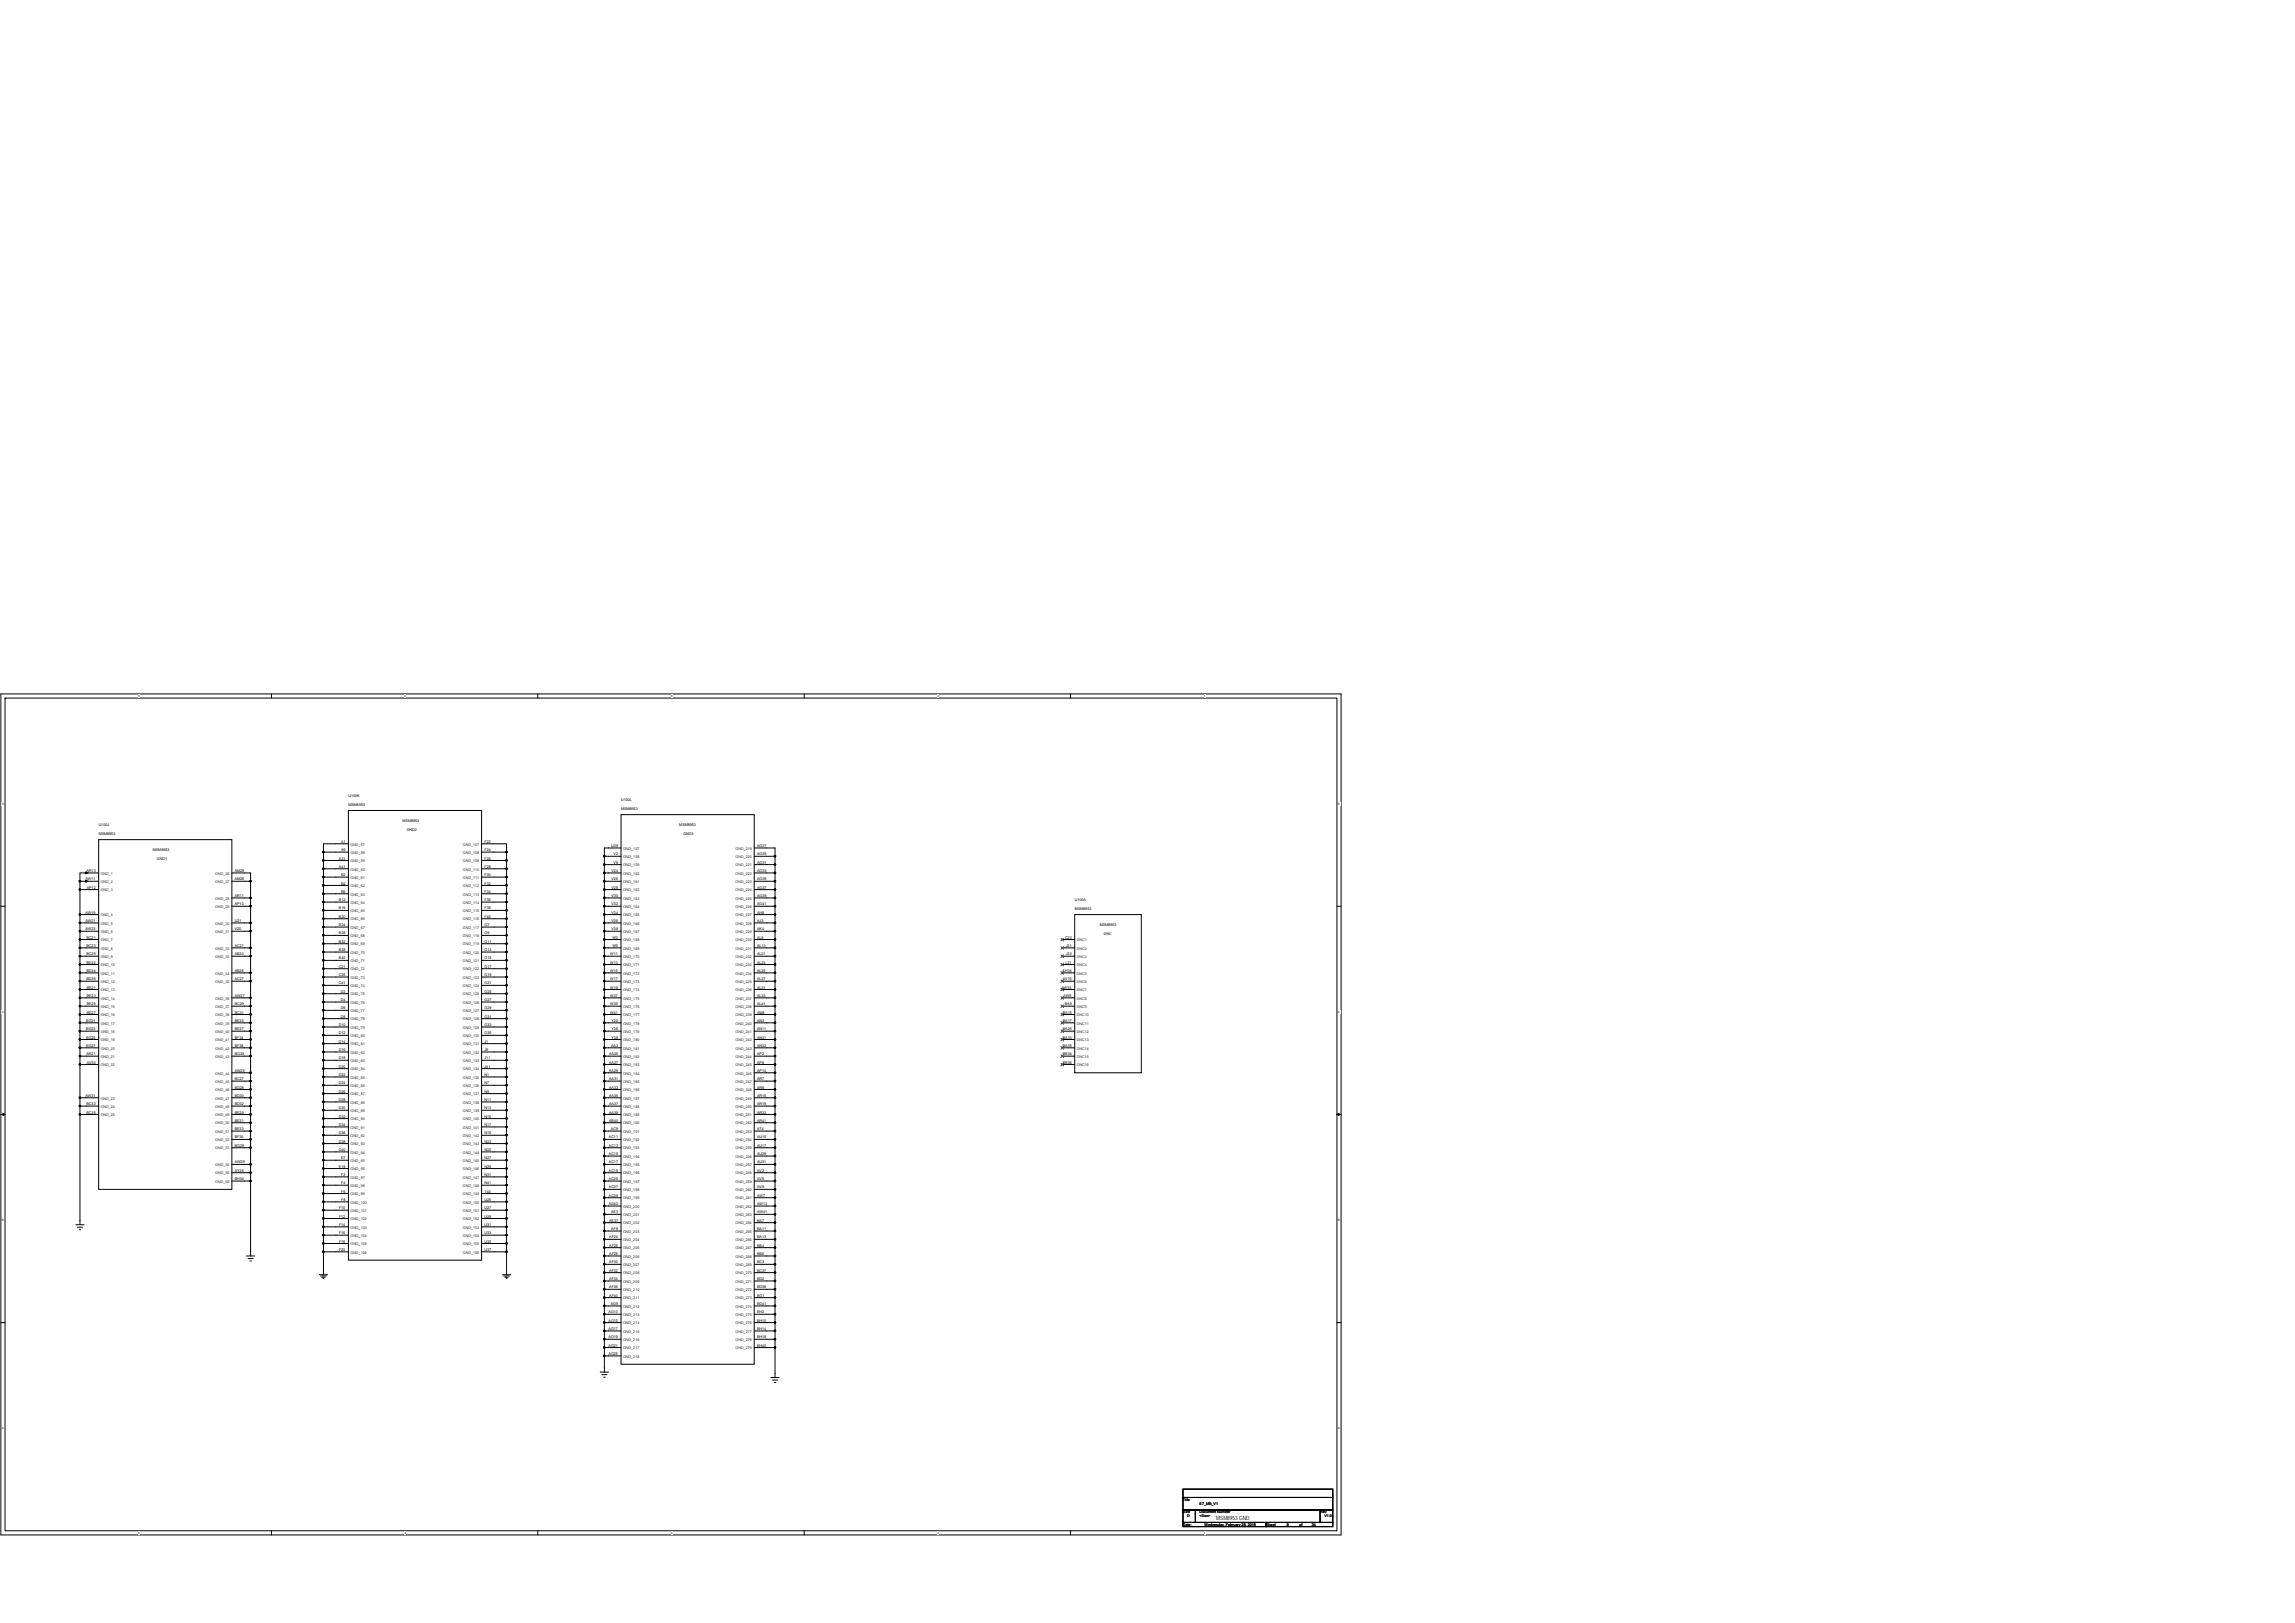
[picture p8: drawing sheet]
<svg xmlns="http://www.w3.org/2000/svg" width="420mm" height="297mm" viewBox="0 0 420 297" stroke-linecap="round" stroke-linejoin="round" font-family="sans-serif">
<defs><g id="words">
<text font-size="1.1" x="222.7" y="278.1">MSM8953 GND</text>
<g font-size=".7">
<text x="63.8" y="145.9">U100K</text>
<text x="63.8" y="147.4">MSM8953</text>
<text x="113.7" y="146.7">U100L</text>
<text x="113.7" y="148.2">MSM8953</text>
<text x="18.1" y="151.2">U100J</text>
<text x="18.1" y="152.8">MSM8953</text>
<text x="28" y="155.8">MSM8953</text>
<text x="62.4" y="155.8">A9</text>
<text x="62.4" y="154.3">A1</text>
<text x="73.7" y="150.5">MSM8953</text>
<text x="74.5" y="152">GND2</text>
<text x="88.7" y="155.8">F24</text>
<text x="88.7" y="154.3">F22</text>
<text x="111.9" y="155">U39</text>
<text x="124.4" y="151.2">MSM8953</text>
<text x="125.1" y="152.8">GND3</text>
<text x="138.6" y="155">AG27</text>
<text x="15.7" y="161.1">AW11</text>
<text x="15.8" y="159.6">AR13</text>
<text x="28.7" y="157.3">GND1</text>
<text x="43" y="161.1">AM26</text>
<text x="43" y="159.6">AM28</text>
<text x="62" y="158.8">A41</text>
<text x="62" y="157.3">A31</text>
<text x="62.4" y="161.9">B4</text>
<text x="62.4" y="160.4">B2</text>
<text x="88.7" y="161.9">F32</text>
<text x="88.7" y="160.4">F30</text>
<text x="88.7" y="158.8">F28</text>
<text x="88.7" y="157.3">F26</text>
<text x="112" y="161.1">V26</text>
<text x="112" y="159.6">V24</text>
<text x="112.3" y="158.1">V8</text>
<text x="112.3" y="156.5">V2</text>
<text x="138.6" y="156.5">AG29</text>
<text x="138.6" y="161.1">AG35</text>
<text x="138.6" y="159.6">AG33</text>
<text x="138.6" y="158.1">AG31</text>
<text x="15.7" y="167.2">AW19</text>
<text x="15.9" y="162.6">AP12</text>
<text x="43" y="165.7">AP10</text>
<text x="43" y="164.2">AR11</text>
<text x="62" y="168">B20</text>
<text x="62" y="166.5">B16</text>
<text x="62" y="164.9">B12</text>
<text x="62.4" y="163.4">B6</text>
<text x="88.7" y="168">F40</text>
<text x="88.7" y="166.5">F38</text>
<text x="88.7" y="164.9">F36</text>
<text x="88.7" y="163.4">F34</text>
<text x="112" y="167.2">V34</text>
<text x="112" y="165.7">V32</text>
<text x="112" y="164.2">V30</text>
<text x="112" y="162.6">V28</text>
<text x="138.6" y="167.2">AH8</text>
<text x="138.6" y="165.7">AG41</text>
<text x="138.6" y="164.2">AG39</text>
<text x="138.6" y="162.6">AG37</text>
<text x="196.8" y="165">U100A</text>
<text x="196.8" y="166.5">MSM8953</text>
<text x="15.7" y="170.3">AW23</text>
<text x="15.7" y="168.7">AW21</text>
<text x="15.8" y="173.3">BC23</text>
<text x="15.8" y="171.8">BC21</text>
<text x="43" y="173.3">AC21</text>
<text x="43" y="170.3">V20</text>
<text x="43" y="168.7">U21</text>
<text x="62" y="172.6">B32</text>
<text x="62" y="171">B28</text>
<text x="62" y="169.5">B24</text>
<text x="88.7" y="172.6">G11</text>
<text x="88.7" y="171">G9</text>
<text x="88.7" y="169.5">G7</text>
<text x="112" y="170.3">V38</text>
<text x="112" y="168.7">V36</text>
<text x="112.1" y="173.3">W9</text>
<text x="112.1" y="171.8">W3</text>
<text x="138.6" y="168.7">AJ3</text>
<text x="138.6" y="173.3">AL13</text>
<text x="138.6" y="171.8">AL9</text>
<text x="138.6" y="170.3">AK4</text>
<text x="195" y="171.8">C23</text>
<text x="195.1" y="173.3">J31</text>
<text x="201.3" y="169.5">MSM8953</text>
<text x="202.1" y="171">DNC</text>
<text x="15.8" y="179.4">BD26</text>
<text x="15.8" y="177.9">BD24</text>
<text x="15.8" y="176.4">BD22</text>
<text x="15.8" y="174.8">BC25</text>
<text x="43" y="179.4">AC27</text>
<text x="43" y="177.9">AB26</text>
<text x="43" y="174.8">AB20</text>
<text x="62" y="177.1">C21</text>
<text x="62" y="178.6">C35</text>
<text x="62" y="175.6">B40</text>
<text x="62" y="174.1">B38</text>
<text x="88.7" y="178.6">G19</text>
<text x="88.7" y="177.1">G17</text>
<text x="88.7" y="175.6">G15</text>
<text x="88.7" y="174.1">G13</text>
<text x="111.7" y="177.9">W15</text>
<text x="111.7" y="176.4">W13</text>
<text x="111.7" y="174.8">W11</text>
<text x="111.7" y="179.4">W17</text>
<text x="138.6" y="179.4">AL27</text>
<text x="138.6" y="177.9">AL25</text>
<text x="138.6" y="176.4">AL23</text>
<text x="138.6" y="174.8">AL21</text>
<text x="194.5" y="177.9">AH34</text>
<text x="194.6" y="179.4">AV10</text>
<text x="195.1" y="176.4">L31</text>
<text x="195.1" y="174.8">J33</text>
<text x="15.9" y="185.5">BE27</text>
<text x="15.9" y="184">BE25</text>
<text x="15.9" y="182.5">BE23</text>
<text x="15.9" y="180.9">BE21</text>
<text x="43" y="185.5">BC31</text>
<text x="43" y="184">BC29</text>
<text x="43" y="182.5">AW27</text>
<text x="62" y="180.2">C41</text>
<text x="62.4" y="184.7">D6</text>
<text x="62.4" y="183.2">D4</text>
<text x="62.4" y="181.7">D2</text>
<text x="88.7" y="184.7">G29</text>
<text x="88.7" y="183.2">G27</text>
<text x="88.7" y="181.7">G25</text>
<text x="88.7" y="180.2">G21</text>
<text x="111.7" y="185.5">W41</text>
<text x="111.7" y="184">W39</text>
<text x="111.7" y="182.5">W37</text>
<text x="111.7" y="180.9">W19</text>
<text x="138.6" y="185.5">AM8</text>
<text x="138.6" y="184">AL41</text>
<text x="138.6" y="182.5">AL33</text>
<text x="138.6" y="180.9">AL31</text>
<text x="194.3" y="180.9">AW33</text>
<text x="194.6" y="185.5">BA15</text>
<text x="194.7" y="182.5">AW9</text>
<text x="195" y="184">BA9</text>
<text x="15.8" y="187">BG21</text>
<text x="15.8" y="188.6">BG23</text>
<text x="15.8" y="190.1">BG25</text>
<text x="15.8" y="191.6">BG27</text>
<text x="43" y="190.1">BF34</text>
<text x="43" y="188.6">BE37</text>
<text x="43" y="187">BE35</text>
<text x="43" y="191.6">BF38</text>
<text x="62" y="189.3">D12</text>
<text x="62" y="187.8">D10</text>
<text x="62" y="190.8">D14</text>
<text x="62.4" y="186.3">D8</text>
<text x="88.7" y="190.8">J1</text>
<text x="88.7" y="189.3">G35</text>
<text x="88.7" y="187.8">G33</text>
<text x="88.7" y="186.3">G31</text>
<text x="111.9" y="191.6">AA3</text>
<text x="112" y="190.1">Y38</text>
<text x="112" y="188.6">Y36</text>
<text x="112" y="187">Y20</text>
<text x="138.6" y="191.6">AN33</text>
<text x="138.6" y="190.1">AN31</text>
<text x="138.6" y="188.6">AN11</text>
<text x="138.6" y="187">AN3</text>
<text x="194.6" y="191.6">BA35</text>
<text x="194.6" y="190.1">BA33</text>
<text x="194.6" y="188.6">BA25</text>
<text x="194.6" y="187">BA17</text>
<text x="15.8" y="193.1">AR21</text>
<text x="15.9" y="194.6">AV30</text>
<text x="43" y="196.2">AW25</text>
<text x="43" y="197.7">BC27</text>
<text x="43" y="193.1">BG39</text>
<text x="62" y="196.9">D22</text>
<text x="62" y="195.4">D20</text>
<text x="62" y="193.9">D18</text>
<text x="62" y="192.4">D16</text>
<text x="88.7" y="196.9">N1</text>
<text x="88.7" y="195.4">J41</text>
<text x="88.7" y="193.9">J11</text>
<text x="88.7" y="192.4">J9</text>
<text x="111.5" y="197.7">AA31</text>
<text x="111.5" y="196.2">AA29</text>
<text x="111.5" y="194.6">AA27</text>
<text x="111.5" y="193.1">AA25</text>
<text x="138.6" y="197.7">AR7</text>
<text x="138.6" y="196.2">AP14</text>
<text x="138.6" y="194.6">AP8</text>
<text x="138.6" y="193.1">AP2</text>
<text x="194.6" y="194.6">BB36</text>
<text x="194.6" y="193.1">BB34</text>
<text x="15.7" y="200.7">AW31</text>
<text x="15.8" y="203.8">BC35</text>
<text x="15.8" y="202.3">BC33</text>
<text x="43" y="203.8">BE29</text>
<text x="43" y="202.3">BD32</text>
<text x="43" y="200.7">BD30</text>
<text x="43" y="199.2">BD28</text>
<text x="62" y="203">D30</text>
<text x="62" y="201.5">D28</text>
<text x="62" y="200">D26</text>
<text x="62" y="198.5">D24</text>
<text x="88.7" y="203">N13</text>
<text x="88.7" y="201.5">N11</text>
<text x="88.7" y="200">N9</text>
<text x="88.7" y="198.5">N7</text>
<text x="111.5" y="203.8">AA39</text>
<text x="111.5" y="202.3">AA37</text>
<text x="111.5" y="200.7">AA35</text>
<text x="111.5" y="199.2">AA33</text>
<text x="138.6" y="203.8">AR33</text>
<text x="138.6" y="202.3">AR19</text>
<text x="138.6" y="200.7">AR15</text>
<text x="138.6" y="199.2">AR9</text>
<text x="43" y="209.9">BG29</text>
<text x="43" y="208.4">BF30</text>
<text x="43" y="206.8">BE33</text>
<text x="43" y="205.3">BE31</text>
<text x="62" y="209.1">D38</text>
<text x="62" y="207.6">D36</text>
<text x="62" y="206.1">D34</text>
<text x="62" y="204.6">D32</text>
<text x="88.7" y="204.6">N15</text>
<text x="88.7" y="209.1">N23</text>
<text x="88.7" y="207.6">N19</text>
<text x="88.7" y="206.1">N17</text>
<text x="111.5" y="209.9">AC13</text>
<text x="111.5" y="208.4">AC11</text>
<text x="111.5" y="205.3">AB40</text>
<text x="111.9" y="206.8">AC9</text>
<text x="138.6" y="205.3">AR41</text>
<text x="138.6" y="209.9">AU17</text>
<text x="138.6" y="208.4">AU15</text>
<text x="138.6" y="206.8">AT4</text>
<text x="43" y="212.9">AW29</text>
<text x="43" y="214.5">AY26</text>
<text x="43" y="216">BH34</text>
<text x="62" y="210.7">D40</text>
<text x="62" y="213.7">E19</text>
<text x="62.4" y="212.2">E7</text>
<text x="62.5" y="215.2">F2</text>
<text x="88.7" y="215.2">N31</text>
<text x="88.7" y="213.7">N29</text>
<text x="88.7" y="212.2">N27</text>
<text x="88.7" y="210.7">N25</text>
<text x="111.5" y="216">AC25</text>
<text x="111.5" y="214.5">AC19</text>
<text x="111.5" y="212.9">AC17</text>
<text x="111.5" y="211.4">AC15</text>
<text x="138.6" y="216">AV6</text>
<text x="138.6" y="214.5">AV2</text>
<text x="138.6" y="212.9">AU31</text>
<text x="138.6" y="211.4">AU29</text>
<text x="62.1" y="221.3">F10</text>
<text x="62.5" y="219.8">F8</text>
<text x="62.5" y="218.3">F6</text>
<text x="62.5" y="216.7">F4</text>
<text x="88.7" y="216.7">N41</text>
<text x="88.7" y="221.3">U27</text>
<text x="88.7" y="219.8">U25</text>
<text x="88.7" y="218.3">T40</text>
<text x="111.5" y="220.6">AD40</text>
<text x="111.5" y="219">AC39</text>
<text x="111.5" y="217.5">AC37</text>
<text x="138.6" y="217.5">AV8</text>
<text x="138.6" y="220.6">AW13</text>
<text x="138.6" y="219">AW7</text>
<text x="62.1" y="227.4">F18</text>
<text x="62.1" y="225.9">F16</text>
<text x="62.1" y="224.4">F14</text>
<text x="62.1" y="222.8">F12</text>
<text x="88.7" y="227.4">U35</text>
<text x="88.7" y="225.9">U33</text>
<text x="88.7" y="224.4">U31</text>
<text x="88.7" y="222.8">U29</text>
<text x="111.5" y="223.6">AE37</text>
<text x="111.5" y="226.7">AF24</text>
<text x="111.9" y="222.1">AE3</text>
<text x="111.9" y="225.1">AF8</text>
<text x="138.6" y="226.7">BA13</text>
<text x="138.6" y="225.1">BA11</text>
<text x="138.6" y="223.6">BA7</text>
<text x="138.6" y="222.1">AW41</text>
<text x="62.1" y="228.9">F20</text>
<text x="88.7" y="228.9">U37</text>
<text x="111.5" y="229.7">AF28</text>
<text x="111.5" y="228.2">AF26</text>
<text x="111.5" y="231.2">AF30</text>
<text x="111.5" y="232.7">AF32</text>
<text x="138.6" y="229.7">BB6</text>
<text x="138.6" y="228.2">BB4</text>
<text x="138.6" y="231.2">BC3</text>
<text x="138.6" y="232.7">BC37</text>
<text x="111.5" y="234.3">AF34</text>
<text x="111.5" y="235.8">AF36</text>
<text x="111.5" y="237.3">AF40</text>
<text x="111.8" y="238.8">AG9</text>
<text x="138.6" y="234.3">BD2</text>
<text x="138.6" y="235.8">BD38</text>
<text x="138.6" y="237.3">BG1</text>
<text x="138.6" y="238.8">BG41</text>
<text x="111.4" y="240.4">AG13</text>
<text x="111.4" y="241.9">AG15</text>
<text x="111.4" y="243.4">AG17</text>
<text x="111.4" y="244.9">AG19</text>
<text x="138.6" y="240.4">BH2</text>
<text x="138.6" y="241.9">BH10</text>
<text x="138.6" y="243.4">BH14</text>
<text x="138.6" y="244.9">BH18</text>
<text x="111.4" y="246.5">AG21</text>
<text x="111.4" y="248">AG25</text>
<text x="138.6" y="246.5">BH40</text>
<text x="216.6" y="274.7">Title</text>
<text x="219.6" y="275.4">E7_MB_V1</text>
<text x="216.6" y="277">Size</text>
<text x="216.6" y="279.3">Date:</text>
<text x="217.3" y="277.7">D</text>
<text x="219.6" y="277">Document Number</text>
<text x="219.6" y="277.7">&lt;Doc&gt;</text>
<text x="220.5" y="279.3">Wednesday, February 28, 2018</text>
<text x="231.8" y="279.3">Sheet</text>
<text x="235.6" y="279.3">8</text>
<text x="237.9" y="279.3">of</text>
<text x="240.2" y="279.3">34</text>
<text x="241.7" y="277">Rev</text>
<text x="242.5" y="277.7">V1.0</text>
</g>
<g font-size=".7" fill="#333">
<text x="64.2" y="154.7">GND_57</text>
<text x="84.8" y="154.7">GND_107</text>
<text x="114.1" y="155.5">GND_157</text>
<text x="134.7" y="155.5">GND_219</text>
<text x="18.4" y="160.1">GND_1</text>
<text x="18.4" y="161.6">GND_2</text>
<text x="39.4" y="161.6">GND_27</text>
<text x="39.4" y="160.1">GND_26</text>
<text x="64.2" y="160.8">GND_61</text>
<text x="64.2" y="159.3">GND_60</text>
<text x="64.2" y="157.8">GND_59</text>
<text x="64.2" y="156.3">GND_58</text>
<text x="84.8" y="156.3">GND_108</text>
<text x="84.8" y="160.8">GND_111</text>
<text x="84.8" y="159.3">GND_110</text>
<text x="84.8" y="157.8">GND_109</text>
<text x="114.1" y="161.6">GND_161</text>
<text x="114.1" y="160.1">GND_160</text>
<text x="114.1" y="158.6">GND_159</text>
<text x="114.1" y="157">GND_158</text>
<text x="134.7" y="157">GND_220</text>
<text x="134.7" y="161.6">GND_223</text>
<text x="134.7" y="160.1">GND_222</text>
<text x="134.7" y="158.6">GND_221</text>
<text x="18.4" y="167.7">GND_4</text>
<text x="18.4" y="163.1">GND_3</text>
<text x="39.4" y="166.2">GND_29</text>
<text x="39.4" y="164.7">GND_28</text>
<text x="64.2" y="166.9">GND_65</text>
<text x="64.2" y="165.4">GND_64</text>
<text x="64.2" y="163.9">GND_63</text>
<text x="64.2" y="162.4">GND_62</text>
<text x="84.8" y="166.9">GND_115</text>
<text x="84.8" y="165.4">GND_114</text>
<text x="84.8" y="163.9">GND_113</text>
<text x="84.8" y="162.4">GND_112</text>
<text x="114.1" y="167.7">GND_165</text>
<text x="114.1" y="166.2">GND_164</text>
<text x="114.1" y="164.7">GND_163</text>
<text x="114.1" y="163.1">GND_162</text>
<text x="134.7" y="167.7">GND_227</text>
<text x="134.7" y="166.2">GND_226</text>
<text x="134.7" y="164.7">GND_225</text>
<text x="134.7" y="163.1">GND_224</text>
<text x="18.4" y="173.8">GND_8</text>
<text x="18.4" y="172.3">GND_7</text>
<text x="18.4" y="170.8">GND_6</text>
<text x="18.4" y="169.2">GND_5</text>
<text x="39.4" y="173.8">GND_32</text>
<text x="39.4" y="170.8">GND_31</text>
<text x="39.4" y="169.2">GND_30</text>
<text x="64.2" y="173">GND_69</text>
<text x="64.2" y="171.5">GND_68</text>
<text x="64.2" y="170">GND_67</text>
<text x="64.2" y="168.5">GND_66</text>
<text x="84.8" y="168.5">GND_116</text>
<text x="84.8" y="173">GND_119</text>
<text x="84.8" y="171.5">GND_118</text>
<text x="84.8" y="170">GND_117</text>
<text x="114.1" y="173.8">GND_169</text>
<text x="114.1" y="172.3">GND_168</text>
<text x="114.1" y="170.8">GND_167</text>
<text x="114.1" y="169.2">GND_166</text>
<text x="134.7" y="169.2">GND_228</text>
<text x="134.7" y="173.8">GND_231</text>
<text x="134.7" y="172.3">GND_230</text>
<text x="134.7" y="170.8">GND_229</text>
<text x="197.1" y="173.8">DNC2</text>
<text x="197.1" y="172.3">DNC1</text>
<text x="18.4" y="179.9">GND_12</text>
<text x="18.4" y="178.4">GND_11</text>
<text x="18.4" y="176.8">GND_10</text>
<text x="18.4" y="175.3">GND_9</text>
<text x="39.4" y="179.9">GND_35</text>
<text x="39.4" y="178.4">GND_34</text>
<text x="39.4" y="175.3">GND_33</text>
<text x="64.2" y="177.6">GND_72</text>
<text x="64.2" y="176.1">GND_71</text>
<text x="64.2" y="174.6">GND_70</text>
<text x="64.2" y="179.1">GND_73</text>
<text x="84.8" y="179.1">GND_123</text>
<text x="84.8" y="177.6">GND_122</text>
<text x="84.8" y="176.1">GND_121</text>
<text x="84.8" y="174.6">GND_120</text>
<text x="114.1" y="178.4">GND_172</text>
<text x="114.1" y="176.8">GND_171</text>
<text x="114.1" y="175.3">GND_170</text>
<text x="114.1" y="179.9">GND_173</text>
<text x="134.7" y="179.9">GND_235</text>
<text x="134.7" y="178.4">GND_234</text>
<text x="134.7" y="176.8">GND_233</text>
<text x="134.7" y="175.3">GND_232</text>
<text x="197.1" y="179.9">DNC6</text>
<text x="197.1" y="178.4">DNC5</text>
<text x="197.1" y="176.8">DNC4</text>
<text x="197.1" y="175.3">DNC3</text>
<text x="18.4" y="186">GND_16</text>
<text x="18.4" y="184.5">GND_15</text>
<text x="18.4" y="182.9">GND_14</text>
<text x="18.4" y="181.4">GND_13</text>
<text x="39.4" y="186">GND_38</text>
<text x="39.4" y="184.5">GND_37</text>
<text x="39.4" y="182.9">GND_36</text>
<text x="64.2" y="185.2">GND_77</text>
<text x="64.2" y="183.7">GND_76</text>
<text x="64.2" y="182.2">GND_75</text>
<text x="64.2" y="180.7">GND_74</text>
<text x="84.8" y="185.2">GND_127</text>
<text x="84.8" y="183.7">GND_126</text>
<text x="84.8" y="182.2">GND_125</text>
<text x="84.8" y="180.7">GND_124</text>
<text x="114.1" y="186">GND_177</text>
<text x="114.1" y="184.5">GND_176</text>
<text x="114.1" y="182.9">GND_175</text>
<text x="114.1" y="181.4">GND_174</text>
<text x="134.7" y="186">GND_239</text>
<text x="134.7" y="184.5">GND_238</text>
<text x="134.7" y="182.9">GND_237</text>
<text x="134.7" y="181.4">GND_236</text>
<text x="197.1" y="186">DNC10</text>
<text x="197.1" y="184.5">DNC9</text>
<text x="197.1" y="182.9">DNC8</text>
<text x="197.1" y="181.4">DNC7</text>
<text x="18.4" y="187.5">GND_17</text>
<text x="18.4" y="189">GND_18</text>
<text x="18.4" y="190.6">GND_19</text>
<text x="39.4" y="190.6">GND_41</text>
<text x="39.4" y="189">GND_40</text>
<text x="39.4" y="187.5">GND_39</text>
<text x="64.2" y="189.8">GND_80</text>
<text x="64.2" y="188.3">GND_79</text>
<text x="64.2" y="186.8">GND_78</text>
<text x="64.2" y="191.3">GND_81</text>
<text x="84.8" y="191.3">GND_131</text>
<text x="84.8" y="189.8">GND_130</text>
<text x="84.8" y="188.3">GND_129</text>
<text x="84.8" y="186.8">GND_128</text>
<text x="114.1" y="190.6">GND_180</text>
<text x="114.1" y="189">GND_179</text>
<text x="114.1" y="187.5">GND_178</text>
<text x="134.7" y="190.6">GND_242</text>
<text x="134.7" y="189">GND_241</text>
<text x="134.7" y="187.5">GND_240</text>
<text x="197.1" y="190.6">DNC13</text>
<text x="197.1" y="189">DNC12</text>
<text x="197.1" y="187.5">DNC11</text>
<text x="18.4" y="192.1">GND_20</text>
<text x="18.4" y="193.6">GND_21</text>
<text x="18.4" y="195.1">GND_22</text>
<text x="39.4" y="196.7">GND_44</text>
<text x="39.4" y="192.1">GND_42</text>
<text x="39.4" y="193.6">GND_43</text>
<text x="64.2" y="197.4">GND_85</text>
<text x="64.2" y="195.9">GND_84</text>
<text x="64.2" y="194.4">GND_83</text>
<text x="64.2" y="192.8">GND_82</text>
<text x="84.8" y="197.4">GND_135</text>
<text x="84.8" y="195.9">GND_134</text>
<text x="84.8" y="194.4">GND_133</text>
<text x="84.8" y="192.8">GND_132</text>
<text x="114.1" y="196.7">GND_184</text>
<text x="114.1" y="195.1">GND_183</text>
<text x="114.1" y="193.6">GND_182</text>
<text x="114.1" y="192.1">GND_181</text>
<text x="134.7" y="196.7">GND_246</text>
<text x="134.7" y="195.1">GND_245</text>
<text x="134.7" y="193.6">GND_244</text>
<text x="134.7" y="192.1">GND_243</text>
<text x="197.1" y="195.1">DNC16</text>
<text x="197.1" y="193.6">DNC15</text>
<text x="197.1" y="192.1">DNC14</text>
<text x="18.4" y="202.8">GND_24</text>
<text x="18.4" y="201.2">GND_23</text>
<text x="39.4" y="202.8">GND_48</text>
<text x="39.4" y="201.2">GND_47</text>
<text x="39.4" y="199.7">GND_46</text>
<text x="39.4" y="198.2">GND_45</text>
<text x="64.2" y="203.5">GND_89</text>
<text x="64.2" y="202">GND_88</text>
<text x="64.2" y="200.5">GND_87</text>
<text x="64.2" y="198.9">GND_86</text>
<text x="84.8" y="203.5">GND_139</text>
<text x="84.8" y="202">GND_138</text>
<text x="84.8" y="200.5">GND_137</text>
<text x="84.8" y="198.9">GND_136</text>
<text x="114.1" y="202.8">GND_188</text>
<text x="114.1" y="201.2">GND_187</text>
<text x="114.1" y="199.7">GND_186</text>
<text x="114.1" y="198.2">GND_185</text>
<text x="134.7" y="202.8">GND_250</text>
<text x="134.7" y="201.2">GND_249</text>
<text x="134.7" y="199.7">GND_248</text>
<text x="134.7" y="198.2">GND_247</text>
<text x="18.4" y="204.3">GND_25</text>
<text x="39.4" y="208.9">GND_52</text>
<text x="39.4" y="207.3">GND_51</text>
<text x="39.4" y="205.8">GND_50</text>
<text x="39.4" y="204.3">GND_49</text>
<text x="64.2" y="209.6">GND_93</text>
<text x="64.2" y="208.1">GND_92</text>
<text x="64.2" y="206.6">GND_91</text>
<text x="64.2" y="205">GND_90</text>
<text x="84.8" y="205">GND_140</text>
<text x="84.8" y="209.6">GND_143</text>
<text x="84.8" y="208.1">GND_142</text>
<text x="84.8" y="206.6">GND_141</text>
<text x="114.1" y="208.9">GND_192</text>
<text x="114.1" y="207.3">GND_191</text>
<text x="114.1" y="205.8">GND_190</text>
<text x="114.1" y="204.3">GND_189</text>
<text x="134.7" y="205.8">GND_252</text>
<text x="134.7" y="204.3">GND_251</text>
<text x="134.7" y="208.9">GND_254</text>
<text x="134.7" y="207.3">GND_253</text>
<text x="39.4" y="213.4">GND_54</text>
<text x="39.4" y="210.4">GND_53</text>
<text x="39.4" y="214.9">GND_55</text>
<text x="64.2" y="215.7">GND_97</text>
<text x="64.2" y="214.2">GND_96</text>
<text x="64.2" y="212.7">GND_95</text>
<text x="64.2" y="211.1">GND_94</text>
<text x="84.8" y="215.7">GND_147</text>
<text x="84.8" y="214.2">GND_146</text>
<text x="84.8" y="212.7">GND_145</text>
<text x="84.8" y="211.1">GND_144</text>
<text x="114.1" y="214.9">GND_196</text>
<text x="114.1" y="213.4">GND_195</text>
<text x="114.1" y="211.9">GND_194</text>
<text x="114.1" y="210.4">GND_193</text>
<text x="134.7" y="214.9">GND_258</text>
<text x="134.7" y="213.4">GND_257</text>
<text x="134.7" y="211.9">GND_256</text>
<text x="134.7" y="210.4">GND_255</text>
<text x="39.4" y="216.5">GND_56</text>
<text x="64.2" y="221.8">GND_101</text>
<text x="64.2" y="220.3">GND_100</text>
<text x="64.2" y="218.8">GND_99</text>
<text x="64.2" y="217.2">GND_98</text>
<text x="84.8" y="217.2">GND_148</text>
<text x="84.8" y="221.8">GND_151</text>
<text x="84.8" y="220.3">GND_150</text>
<text x="84.8" y="218.8">GND_149</text>
<text x="114.1" y="221">GND_200</text>
<text x="114.1" y="219.5">GND_199</text>
<text x="114.1" y="218">GND_198</text>
<text x="114.1" y="216.5">GND_197</text>
<text x="134.7" y="218">GND_260</text>
<text x="134.7" y="216.5">GND_259</text>
<text x="134.7" y="221">GND_262</text>
<text x="134.7" y="219.5">GND_261</text>
<text x="64.2" y="227.9">GND_105</text>
<text x="64.2" y="226.4">GND_104</text>
<text x="64.2" y="224.9">GND_103</text>
<text x="64.2" y="223.3">GND_102</text>
<text x="84.8" y="227.9">GND_155</text>
<text x="84.8" y="226.4">GND_154</text>
<text x="84.8" y="224.9">GND_153</text>
<text x="84.8" y="223.3">GND_152</text>
<text x="114.1" y="227.1">GND_204</text>
<text x="114.1" y="225.6">GND_203</text>
<text x="114.1" y="224.1">GND_202</text>
<text x="114.1" y="222.6">GND_201</text>
<text x="134.7" y="227.1">GND_266</text>
<text x="134.7" y="225.6">GND_265</text>
<text x="134.7" y="224.1">GND_264</text>
<text x="134.7" y="222.6">GND_263</text>
<text x="64.2" y="229.4">GND_106</text>
<text x="84.8" y="229.4">GND_156</text>
<text x="114.1" y="230.2">GND_206</text>
<text x="114.1" y="228.7">GND_205</text>
<text x="114.1" y="231.7">GND_207</text>
<text x="114.1" y="233.2">GND_208</text>
<text x="134.7" y="230.2">GND_268</text>
<text x="134.7" y="228.7">GND_267</text>
<text x="134.7" y="231.7">GND_269</text>
<text x="134.7" y="233.2">GND_270</text>
<text x="114.1" y="234.8">GND_209</text>
<text x="114.1" y="236.3">GND_210</text>
<text x="114.1" y="237.8">GND_211</text>
<text x="114.1" y="239.3">GND_212</text>
<text x="134.7" y="234.8">GND_271</text>
<text x="134.7" y="236.3">GND_272</text>
<text x="134.7" y="237.8">GND_273</text>
<text x="134.7" y="239.3">GND_274</text>
<text x="114.1" y="240.9">GND_213</text>
<text x="114.1" y="242.4">GND_214</text>
<text x="114.1" y="243.9">GND_215</text>
<text x="114.1" y="245.4">GND_216</text>
<text x="134.7" y="240.9">GND_275</text>
<text x="134.7" y="242.4">GND_276</text>
<text x="134.7" y="243.9">GND_277</text>
<text x="134.7" y="245.4">GND_278</text>
<text x="114.1" y="247">GND_217</text>
<text x="114.1" y="248.5">GND_218</text>
<text x="134.7" y="247">GND_279</text>
</g>
<g font-size=".5">
<text x="25.3" y="127.6">5</text>
<text x="74.1" y="127.6">4</text>
<text x="122.8" y="127.6">3</text>
<text x="171.6" y="127.6">2</text>
<text x="220.4" y="127.6">1</text>
<text x=".3" y="147.3">D</text>
<text x="245" y="147.3">D</text>
<text x=".3" y="185.4">C</text>
<text x="245" y="185.4">C</text>
<text x=".3" y="223.5">B</text>
<text x="245" y="223.5">B</text>
<text x=".3" y="261.6">A</text>
<text x="245" y="261.6">A</text>
<text x="25.3" y="280.7">5</text>
<text x="74.1" y="280.7">4</text>
<text x="122.8" y="280.7">3</text>
<text x="171.6" y="280.7">2</text>
<text x="220.4" y="280.7">1</text>
</g>
</g></defs>
<path d="M.2 127h245.3v153.9h-245.3zM.9 127.8h243.9v152.4h-243.9z" fill="none" stroke="#000" stroke-width=".18"/>
<g fill="#fff">
<path d="M25.3 127.1h.3v.6h-.3z"/>
<path d="M25.3 280.2h.3v.6h-.3z"/>
</g>
<path d="M49.7 127v.8M49.7 280.2v.7" fill="none" stroke="#000" stroke-width=".18"/>
<g fill="#fff">
<path d="M74.1 127.1h.3v.6h-.3z"/>
<path d="M74.1 280.2h.3v.6h-.3z"/>
</g>
<path d="M98.5 127v.8M98.5 280.2v.7" fill="none" stroke="#000" stroke-width=".18"/>
<g fill="#fff">
<path d="M122.8 127.1h.3v.6h-.3z"/>
<path d="M122.8 280.2h.3v.6h-.3z"/>
</g>
<path d="M147.2 127v.8M147.2 280.2v.7" fill="none" stroke="#000" stroke-width=".18"/>
<g fill="#fff">
<path d="M171.6 127.1h.3v.6h-.3z"/>
<path d="M171.6 280.2h.3v.6h-.3z"/>
</g>
<path d="M196 127v.8M196 280.2v.7" fill="none" stroke="#000" stroke-width=".18"/>
<g fill="#fff">
<path d="M220.4 127.1h.3v.6h-.3z"/>
<path d="M220.4 280.2h.3v.6h-.3z"/>
<path d="M.3 146.8h.4v.6h-.4z"/>
<path d="M245 146.8h.3v.6h-.3z"/>
<path d="M.3 184.9h.4v.6h-.4z"/>
<path d="M245 184.9h.3v.6h-.3z"/>
</g>
<path d="M.2 165.9h.7M244.8 165.9h.7" fill="none" stroke="#000" stroke-width=".18"/>
<g fill="#fff">
<path d="M.3 223h.4v.6h-.4z"/>
<path d="M245 223h.3v.6h-.3z"/>
</g>
<path d="M.2 204h.7M244.8 204h.7" fill="none" stroke="#000" stroke-width=".18"/>
<path d="M.5 203.7l.4 .3-.4 .2zM244.8 204l.3-.3v.5z" fill="#000" stroke="#000" stroke-width=".18"/>
<g fill="#fff">
<path d="M.3 261.1h.4v.6h-.4z"/>
<path d="M245 261.1h.3v.6h-.3z"/>
</g>
<g fill="none" stroke="#000" stroke-width=".18">
<path d="M15.8 159.8h2.3M15.8 159.8h.4M15.8 159.8h-1.2v1.5M18.1 153.7h24.3v64h-24.3zM42.4 159.8h3.5v1.5M59.2 159h4.6M59.2 157.5h4.6M59.2 156h4.6M59.2 156v1.5M59.2 157.5v1.5M59.2 159v1.5M63.8 148.3h24.4v82.3h-24.4z"/>
<path d="M63.8 154.4h-4.6v1.6M88.2 156h4.5M88.2 154.4h4.5v1.6M88.2 159h4.5M88.2 157.5h4.5M92.7 156v1.5M92.7 157.5v1.5M92.7 159v1.5M110.6 158.2v3.1M110.6 159.8h3.1M110.6 156.7v1.5h3.1M110.6 156.7h3.1"/>
<path d="M113.7 149.1h24.4v100.6h-24.4zM113.7 155.2h-3.1v1.5M138.1 156.7h3.8M138.1 155.2h3.8v1.5M138.1 159.8h3.8M138.1 158.2h3.8M141.9 156.7v1.5M141.9 159.8v1.5M141.9 158.2v1.6M14.6 179.6v1.5M14.6 176.5v3.1M14.6 175v1.5"/>
<path d="M14.6 162.8v4.6M14.6 161.3h1.2M14.6 161.3v1.5M14.6 179.6h3.5M14.6 178.1h3.5M14.6 176.5h3.5M14.6 173.5v1.5h3.5M14.6 173.5h3.5M14.6 168.9v1.5h3.5M14.6 168.9h3.5M14.6 162.8h3.5M14.6 167.4v1.5"/>
<path d="M14.6 167.4h3.5M14.6 172v1.5M14.6 170.4v1.6h3.5M15.8 161.3h2.3M15.8 161.3h.4M42.4 179.6h3.5M42.4 178.1h3.5M42.4 175h3.5M42.4 173.5h3.5M42.4 170.4h3.5M42.4 168.9h3.5M42.4 165.9h3.5"/>
<path d="M42.4 164.3h3.5M42.4 161.3h3.5M45.9 161.3v3M45.9 179.6v3M45.9 178.1v1.5M45.9 170.4v3.1M45.9 173.5v1.5M45.9 175v3.1M45.9 168.9v1.5M45.9 164.3v1.6M45.9 165.9v3M59.2 177.3h4.6"/>
<path d="M59.2 175.8h4.6M59.2 174.2h4.6M59.2 172.7h4.6M59.2 171.2h4.6M59.2 168.1h4.6M59.2 166.6h4.6M59.2 165.1h4.6M59.2 163.6h4.6M59.2 162.1h4.6M59.2 160.5h4.6M59.2 178.8h4.6M59.2 160.5v1.6"/>
<path d="M59.2 162.1v1.5M59.2 163.6v1.5M59.2 165.1v1.5M59.2 166.6v1.5M59.2 168.1v1.6M59.2 169.7v1.5M59.2 171.2v1.5M59.2 172.7v1.5M59.2 174.2v1.6M59.2 175.8v1.5M59.2 177.3v1.5M59.2 178.8v1.5"/>
<path d="M63.8 169.7h-4.6M88.2 168.1h4.5M88.2 166.6h4.5M88.2 165.1h4.5M88.2 163.6h4.5M88.2 178.8h4.5M88.2 177.3h4.5M88.2 175.8h4.5M88.2 174.2h4.5M88.2 172.7h4.5M88.2 171.2h4.5M88.2 169.7h4.5"/>
<path d="M88.2 162.1h4.5M88.2 160.5h4.5M92.7 160.5v1.6M92.7 162.1v1.5M92.7 163.6v1.5M92.7 165.1v1.5M92.7 166.6v1.5M92.7 168.1v1.6M92.7 169.7v1.5M92.7 171.2v1.5M92.7 172.7v1.5M92.7 174.2v1.6"/>
<path d="M92.7 175.8v1.5M92.7 177.3v1.5M92.7 178.8v1.5M110.6 176.5v1.6M110.6 165.9v4.5M110.6 173.5v1.5M110.6 179.6v1.5M110.6 178.1v1.5M110.6 170.4v1.6M110.6 161.3v1.5M110.6 162.8v1.5M110.6 178.1h3.1"/>
<path d="M110.6 175v1.5h3.1M110.6 175h3.1M110.6 172v1.5h3.1M110.6 172h3.1M110.6 170.4h3.1M110.6 168.9h3.1M110.6 167.4h3.1M110.6 164.3v1.6h3.1M110.6 164.3h3.1M110.6 162.8h3.1M110.6 161.3h3.1M110.6 179.6h3.1"/>
<path d="M138.1 168.9h3.8M138.1 167.4h3.8M138.1 165.9h3.8M138.1 164.3h3.8M138.1 179.6h3.8M138.1 178.1h3.8M138.1 176.5h3.8M138.1 175h3.8M138.1 172h3.8M138.1 170.4h3.8M138.1 162.8h3.8M138.1 161.3h3.8"/>
<path d="M141.9 173.5h-3.8M141.9 178.1v1.5M141.9 175v1.5M141.9 168.9v1.5M141.9 170.4v1.6M141.9 179.6v1.5M141.9 173.5v1.5M141.9 176.5v1.6M141.9 172v1.5M141.9 164.3v1.6M141.9 167.4v1.5M141.9 161.3v1.5"/>
<path d="M141.9 165.9v1.5M141.9 162.8v1.5M194.5 179.6h2.3M194.5 178.1h2.3M194.5 176.5h2.3M194.5 175h2.3M194.5 173.5h2.3M194.5 172h2.3M196.8 167.4h12.1v28.9h-12.1zM14.6 187.2v1.5M14.6 185.7v1.5M14.6 184.2v1.5"/>
<path d="M14.6 182.6v1.5M14.6 190.2v1.6M14.6 191.8v1.5M14.6 193.3v1.5M14.6 194.8v6.1M14.6 185.7h3.5M14.6 184.1h3.5M14.6 181.1v1.5h3.5M14.6 187.2h3.5M14.6 181.1h3.5M14.6 190.2h3.5M14.6 193.3h3.5"/>
<path d="M14.6 194.8h3.5M14.6 188.7h3.5M14.6 188.7v1.5M18.1 191.8h-3.5M42.4 196.3h3.5M42.4 199.4h3.5M42.4 197.9h3.5v1.5M42.4 190.2h3.5M42.4 188.7h3.5M42.4 187.2h3.5M42.4 185.7h3.5M42.4 184.1h3.5"/>
<path d="M42.4 182.6h3.5M42.4 191.8h3.5v1.5M42.4 193.3h3.5M45.9 187.2v1.5M45.9 188.7v1.5M45.9 184.2v1.5M45.9 185.7v1.5M45.9 190.2v1.6M45.9 199.4v1.5M45.9 196.3v1.6M45.9 193.3v3M45.9 182.6v1.5"/>
<path d="M59.2 198.6h4.6M59.2 189.5h4.6M59.2 188h4.6M59.2 186.4h4.6M59.2 184.9h4.6M59.2 191h4.6M59.2 195.6h4.6M59.2 194.1h4.6M59.2 192.5h4.6M59.2 183.4h4.6M59.2 181.9h4.6M59.2 180.3h4.6"/>
<path d="M59.2 180.3v1.6M59.2 181.9v1.5M59.2 183.4v1.5M59.2 184.9v1.5M59.2 186.4v1.6M59.2 188v1.5M59.2 189.5v1.5M59.2 191v1.5M59.2 192.5v1.6M59.2 194.1v1.5M59.2 195.6v1.5M59.2 197.1v1.5"/>
<path d="M59.2 198.6v1.6M63.8 197.1h-4.6M88.2 198.6h4.5M88.2 197.1h4.5M88.2 195.6h4.5M88.2 194.1h4.5M88.2 192.5h4.5M88.2 191h4.5M88.2 189.5h4.5M88.2 188h4.5M88.2 186.4h4.5M88.2 184.9h4.5"/>
<path d="M88.2 183.4h4.5M88.2 181.9h4.5M88.2 180.3h4.5M92.7 180.3v1.6M92.7 181.9v1.5M92.7 183.4v1.5M92.7 184.9v1.5M92.7 186.4v1.6M92.7 188v1.5M92.7 189.5v1.5M92.7 191v1.5M92.7 192.5v1.6"/>
<path d="M92.7 194.1v1.5M92.7 195.6v1.5M92.7 197.1v1.5M92.7 198.6v1.6M110.6 194.8v1.5M110.6 197.9v1.5M110.6 199.4v1.5M110.6 193.3v1.5M110.6 196.3v1.6M110.6 191.8v1.5M110.6 188.7v1.5M110.6 190.2v1.6"/>
<path d="M110.6 181.1v1.5M110.6 185.7v1.5M110.6 187.2v1.5M110.6 184.2v1.5M110.6 199.4h3.1M110.6 197.9h3.1M110.6 190.2h3.1M110.6 188.7h3.1M110.6 187.2h3.1M110.6 185.7h3.1M110.6 196.3h3.1M110.6 194.8h3.1"/>
<path d="M110.6 193.3h3.1M110.6 191.8h3.1M110.6 182.6v1.5h3.1M110.6 182.6h3.1M110.6 181.1h3.1M138.1 199.4h3.8M138.1 197.9h3.8M138.1 196.3h3.8M138.1 194.8h3.8M138.1 193.3h3.8M138.1 191.8h3.8M138.1 190.2h3.8"/>
<path d="M138.1 188.7h3.8M138.1 187.2h3.8M138.1 184.1h3.8M138.1 182.6h3.8M138.1 181.1h3.8M141.9 185.7h-3.8M141.9 194.8v1.5M141.9 193.3v1.5M141.9 199.4v1.5M141.9 196.3v3.1M141.9 187.2v1.5M141.9 188.7v1.5"/>
<path d="M141.9 190.2v1.6M141.9 185.7v1.5M141.9 181.1v1.5M141.9 191.8v1.5M141.9 184.2v1.5M141.9 182.6v1.5M194.5 194.8h2.3M194.5 193.3h2.3M194.5 191.8h2.3M194.5 190.2h2.3M194.5 188.7h2.3M194.5 187.2h2.3"/>
<path d="M194.5 185.7h2.3M194.5 184.1h2.3M194.5 182.6h2.3M194.5 181.1h2.3M14.6 204v20.2M14.6 202.4v1.6M14.6 204h3.5M14.6 202.4h3.5M14.6 200.9h3.5M14.6 200.9v1.5M42.4 213.1h3.5M42.4 210.1h3.5"/>
<path d="M42.4 208.5h3.5M42.4 207h3.5M42.4 205.5h3.5M42.4 204h3.5M42.4 202.4h3.5M42.4 200.9h3.5M42.4 214.6h3.5v1.6M42.4 216.2h3.5M45.9 216.2v13.7M45.9 208.5v1.6M45.9 202.4v1.6M45.9 204v1.5"/>
<path d="M45.9 205.5v1.5M45.9 207v1.5M45.9 210.1v3M45.9 213.1v1.5M45.9 200.9v1.5M59.2 220h4.6M59.2 218.4h4.6M59.2 216.9h4.6M59.2 215.4h4.6M59.2 213.9h4.6M59.2 212.3h4.6M59.2 210.8h4.6"/>
<path d="M59.2 209.3h4.6M59.2 207.8h4.6M59.2 206.2h4.6M59.2 204.7h4.6M59.2 203.2h4.6M59.2 201.7h4.6M59.2 200.2h4.6M59.2 200.2v1.5M59.2 201.7v1.5M59.2 203.2v1.5M59.2 204.7v1.5M59.2 206.2v1.6"/>
<path d="M59.2 207.8v1.5M59.2 209.3v1.5M59.2 210.8v1.5M59.2 212.3v1.6M59.2 213.9v1.5M59.2 215.4v1.5M59.2 216.9v1.5M59.2 218.4v1.6M59.2 220v1.5M88.2 216.9h4.5M88.2 215.4h4.5M88.2 213.9h4.5"/>
<path d="M88.2 212.3h4.5M88.2 204.7h4.5M88.2 203.2h4.5M88.2 201.7h4.5M88.2 200.2h4.5M88.2 220h4.5M88.2 218.4h4.5M88.2 210.8h4.5M88.2 209.3h4.5M88.2 207.8h4.5M88.2 206.2h4.5M92.7 200.2v1.5"/>
<path d="M92.7 201.7v1.5M92.7 203.2v1.5M92.7 204.7v1.5M92.7 206.2v1.6M92.7 207.8v1.5M92.7 209.3v1.5M92.7 210.8v1.5M92.7 212.3v1.6M92.7 213.9v1.5M92.7 215.4v1.5M92.7 216.9v1.5M92.7 218.4v1.6"/>
<path d="M92.7 220v1.5M110.6 214.6v3.1M110.6 202.4v1.6M110.6 213.1v1.5M110.6 207v1.5M110.6 208.5v1.6M110.6 210.1v1.5M110.6 200.9v1.5M110.6 204v1.5M110.6 205.5v1.5M110.6 217.7v1.5M110.6 219.2v1.5"/>
<path d="M110.6 219.2h3.1M110.6 216.2h3.1M110.6 214.6h3.1M110.6 211.6v1.5h3.1M110.6 211.6h3.1M110.6 210.1h3.1M110.6 208.5h3.1M110.6 207h3.1M110.6 205.5h3.1M110.6 204h3.1M110.6 202.4h3.1M110.6 200.9h3.1"/>
<path d="M113.7 217.7h-3.1M138.1 217.7h3.8M138.1 216.2h3.8M138.1 213.1h3.8M138.1 205.5h3.8M138.1 204h3.8M138.1 202.4h3.8M138.1 200.9h3.8M138.1 219.2h3.8M138.1 211.6h3.8v1.5M138.1 210.1h3.8v1.5M138.1 208.5h3.8"/>
<path d="M138.1 207h3.8v1.5M141.9 214.6h-3.8M141.9 217.7v1.5M141.9 202.4v1.6M141.9 213.1v3.1M141.9 219.2v1.5M141.9 205.5v1.5M141.9 204v1.5M141.9 208.5v1.6M141.9 216.2v1.5M141.9 200.9v1.5M13.9 224.2h1.5"/>
<path d="M14.2 224.6h.9M14.5 225.1h.3M45.1 229.9h1.5M45.4 230.3h.9M45.7 230.8h.3M58.5 233.3h1.5M58.7 233.5h1M58.9 233.8h.6M59.1 234h.2M59.2 229.1h4.6M59.2 227.6h4.6M59.2 226.1h4.6"/>
<path d="M59.2 224.5h4.6M59.2 223h4.6M59.2 221.5h4.6M59.2 221.5v1.5M59.2 223v1.5M59.2 224.5v1.6M59.2 226.1v1.5M59.2 227.6v1.5M59.2 229.1v4.2M88.2 229.1h4.5M88.2 227.6h4.5M88.2 226.1h4.5"/>
<path d="M88.2 224.5h4.5M88.2 223h4.5M88.2 221.5h4.5M92 233.3h1.5M92.2 233.5h1.1M92.4 233.8h.6M92.7 234h.1M92.7 221.5v1.5M92.7 223v1.5M92.7 224.5v1.6M92.7 226.1v1.5M92.7 227.6v1.5"/>
<path d="M92.7 229.1v4.2M110.6 228.3v3.1M110.6 220.7v1.6M110.6 222.3v1.5M110.6 223.8v1.5M110.6 239v1.5M110.6 237.5v1.5M110.6 236v1.5M110.6 234.4v1.6M110.6 232.9v1.5M110.6 231.4v1.5M110.6 229.9h3.1"/>
<path d="M110.6 226.8v1.5h3.1M110.6 225.3v1.5h3.1M110.6 225.3h3.1M110.6 223.8h3.1M110.6 231.4h3.1M110.6 232.9h3.1M110.6 234.4h3.1M110.6 236h3.1M110.6 237.5h3.1M110.6 239h3.1M113.7 222.2l-3.1 .1M113.7 220.7h-3.1"/>
<path d="M138.1 229.9h3.8M138.1 228.3h3.8M138.1 226.8h3.8M138.1 225.3h3.8M138.1 223.8h3.8M138.1 220.7h3.8M138.1 231.4h3.8M138.1 232.9h3.8M138.1 234.4h3.8M138.1 236h3.8M138.1 237.5h3.8M138.1 239h3.8"/>
<path d="M141.9 222.2h-3.8M141.9 226.8v1.5M141.9 228.3v1.6M141.9 229.9v1.5M141.9 223.8v1.5M141.9 225.3v1.5M141.9 220.7v1.5M141.9 222.3v1.5M141.9 231.4v1.5M141.9 232.9v1.5M141.9 234.4v1.6M141.9 236v1.5"/>
<path d="M141.9 237.5v1.5M141.9 239v1.5M.2 242.1h.7M109.9 251.1h1.5M110.2 251.6h.9M110.5 252.1h.3M110.6 248.2v2.9M110.6 246.6v1.6M110.6 245.1v1.5M110.6 243.6v1.5M110.6 242.1v1.5M110.6 240.5v1.6"/>
<path d="M110.6 240.5h3.1M110.6 242.1h3.1M110.6 243.6h3.1M110.6 245.1h3.1M110.6 246.6h3.1M110.6 248.2h3.1M138.1 240.5h3.8M138.1 242.1h3.8M138.1 243.6h3.8M138.1 245.1h3.8M138.1 246.6h3.8M141.1 252.1h1.6"/>
<path d="M141.4 252.6h1M141.7 253h.3M141.9 246.6v5.5M141.9 240.5v1.6M141.9 242.1v1.5M141.9 243.6v1.5M141.9 245.1v1.5M244.8 242.1h.7M216.6 272.5h27.4v1.6h-27.4zM216.6 274.1h27.4v2.3h-27.4zM216.6 276.4h2.3v2.2h-2.3zM216.6 278.6h15.2v.8h-15.2z"/>
<path d="M218.9 276.4h22.8v2.2h-22.8zM231.8 278.6h12.2v.8h-12.2zM241.7 276.4h2.3v2.2h-2.3z"/>
</g>
<g fill="none" stroke="#4c4c4c" stroke-width=".18">
<path d="M194.2 179.3l.5 .5M194.2 177.8l.5 .5M194.2 176.3l.5 .5M194.2 174.8l.5 .5M194.2 173.2l.5 .5M194.2 171.7l.5 .5M194.7 179.3l-.5 .5M194.7 177.8l-.5 .5M194.7 176.3l-.5 .5M194.7 174.8l-.5 .5M194.7 173.2l-.5 .5M194.7 171.7l-.5 .5"/>
<path d="M194.2 194.6l.5 .5M194.2 193.1l.5 .4M194.2 191.5l.5 .5M194.2 190l.5 .5M194.2 188.5l.5 .5M194.2 187l.5 .5M194.2 185.4l.5 .5M194.2 183.9l.5 .5M194.2 182.4l.5 .5M194.2 180.9l.5 .5M194.7 194.6l-.5 .5M194.7 193.1l-.5 .4"/>
<path d="M194.7 191.5l-.5 .5M194.7 190l-.5 .5M194.7 188.5l-.5 .5M194.7 187l-.5 .5M194.7 185.4l-.5 .5M194.7 183.9l-.5 .5M194.7 182.4l-.5 .5M194.7 180.9l-.5 .5"/>
</g>
<g fill="#000" stroke="#000" stroke-width=".18">
<path d="M15.7 159.6h.2v.3h-.2z" fill-rule="evenodd"/>
<path d="M15.7 159.6h.2v.3h-.2z" fill-rule="evenodd"/>
<path d="M59.1 157.4h.2v.2h-.2z" fill-rule="evenodd"/>
<path d="M59.1 155.8h.2v.2h-.2z" fill-rule="evenodd"/>
<path d="M59.1 158.9h.2v.2h-.2z" fill-rule="evenodd"/>
<path d="M59.1 157.4h.2v.2h-.2z" fill-rule="evenodd"/>
<path d="M59.1 155.8h.2v.2h-.2z" fill-rule="evenodd"/>
<path d="M59.1 158.9h.2v.2h-.2z" fill-rule="evenodd"/>
<path d="M92.6 157.4h.2v.2h-.2z" fill-rule="evenodd"/>
<path d="M92.6 155.8h.2v.2h-.2z" fill-rule="evenodd"/>
<path d="M92.6 158.9h.2v.2h-.2z" fill-rule="evenodd"/>
<path d="M92.6 157.4h.2v.2h-.2z" fill-rule="evenodd"/>
<path d="M92.6 155.8h.2v.2h-.2z" fill-rule="evenodd"/>
<path d="M92.6 158.9h.2v.2h-.2z" fill-rule="evenodd"/>
<path d="M110.5 156.6h.2v.2h-.2z" fill-rule="evenodd"/>
<path d="M110.5 159.6h.2v.3h-.2z" fill-rule="evenodd"/>
<path d="M110.5 158.1h.2v.2h-.2z" fill-rule="evenodd"/>
<path d="M110.5 156.6h.2v.2h-.2z" fill-rule="evenodd"/>
<path d="M110.5 159.6h.2v.3h-.2z" fill-rule="evenodd"/>
<path d="M110.5 158.1h.2v.2h-.2z" fill-rule="evenodd"/>
<path d="M141.8 156.6h.2v.2h-.2z" fill-rule="evenodd"/>
<path d="M141.8 158.1h.2v.2h-.2z" fill-rule="evenodd"/>
<path d="M141.8 159.6h.2v.3h-.2z" fill-rule="evenodd"/>
<path d="M141.8 156.6h.2v.2h-.2z" fill-rule="evenodd"/>
<path d="M141.8 158.1h.2v.2h-.2z" fill-rule="evenodd"/>
<path d="M141.8 159.6h.2v.3h-.2z" fill-rule="evenodd"/>
<path d="M14.5 179.5h.2v.2h-.2z" fill-rule="evenodd"/>
<path d="M14.5 177.9h.2v.2h-.2z" fill-rule="evenodd"/>
<path d="M14.5 176.4h.2v.2h-.2z" fill-rule="evenodd"/>
<path d="M14.5 174.9h.2v.2h-.2z" fill-rule="evenodd"/>
<path d="M14.5 173.4h.2v.2h-.2z" fill-rule="evenodd"/>
<path d="M14.5 171.8h.2v.2h-.2z" fill-rule="evenodd"/>
<path d="M14.5 170.3h.2v.2h-.2z" fill-rule="evenodd"/>
<path d="M14.5 168.8h.2v.2h-.2z" fill-rule="evenodd"/>
<path d="M14.5 167.3h.2v.2h-.2z" fill-rule="evenodd"/>
<path d="M14.5 162.7h.2v.2h-.2z" fill-rule="evenodd"/>
<path d="M14.5 161.2h.2v.2h-.2z" fill-rule="evenodd"/>
<path d="M14.5 179.5h.2v.2h-.2z" fill-rule="evenodd"/>
<path d="M14.5 177.9h.2v.2h-.2z" fill-rule="evenodd"/>
<path d="M14.5 176.4h.2v.2h-.2z" fill-rule="evenodd"/>
<path d="M14.5 174.9h.2v.2h-.2z" fill-rule="evenodd"/>
<path d="M14.5 173.4h.2v.2h-.2z" fill-rule="evenodd"/>
<path d="M14.5 171.8h.2v.2h-.2z" fill-rule="evenodd"/>
<path d="M14.5 170.3h.2v.2h-.2z" fill-rule="evenodd"/>
<path d="M14.5 168.8h.2v.2h-.2z" fill-rule="evenodd"/>
<path d="M14.5 167.3h.2v.2h-.2z" fill-rule="evenodd"/>
<path d="M14.5 162.7h.2v.2h-.2z" fill-rule="evenodd"/>
<path d="M14.5 161.2h.2v.2h-.2z" fill-rule="evenodd"/>
<path d="M15.7 161.2h.2v.2h-.2z" fill-rule="evenodd"/>
<path d="M15.7 161.2h.2v.2h-.2z" fill-rule="evenodd"/>
<path d="M45.8 164.2h.2v.2h-.2z" fill-rule="evenodd"/>
<path d="M45.8 161.2h.2v.2h-.2z" fill-rule="evenodd"/>
<path d="M45.8 179.5h.2v.2h-.2z" fill-rule="evenodd"/>
<path d="M45.8 173.4h.2v.2h-.2z" fill-rule="evenodd"/>
<path d="M45.8 170.3h.2v.2h-.2z" fill-rule="evenodd"/>
<path d="M45.8 177.9h.2v.2h-.2z" fill-rule="evenodd"/>
<path d="M45.8 174.9h.2v.2h-.2z" fill-rule="evenodd"/>
<path d="M45.8 168.8h.2v.2h-.2z" fill-rule="evenodd"/>
<path d="M45.8 165.7h.2v.2h-.2z" fill-rule="evenodd"/>
<path d="M45.8 164.2h.2v.2h-.2z" fill-rule="evenodd"/>
<path d="M45.8 161.2h.2v.2h-.2z" fill-rule="evenodd"/>
<path d="M45.8 179.5h.2v.2h-.2z" fill-rule="evenodd"/>
<path d="M45.8 173.4h.2v.2h-.2z" fill-rule="evenodd"/>
<path d="M45.8 170.3h.2v.2h-.2z" fill-rule="evenodd"/>
<path d="M45.8 177.9h.2v.2h-.2z" fill-rule="evenodd"/>
<path d="M45.8 174.9h.2v.2h-.2z" fill-rule="evenodd"/>
<path d="M45.8 168.8h.2v.2h-.2z" fill-rule="evenodd"/>
<path d="M45.8 165.7h.2v.2h-.2z" fill-rule="evenodd"/>
<path d="M59.1 161.9h.2v.2h-.2z" fill-rule="evenodd"/>
<path d="M59.1 160.4h.2v.2h-.2z" fill-rule="evenodd"/>
<path d="M59.1 163.5h.2v.2h-.2z" fill-rule="evenodd"/>
<path d="M59.1 166.5h.2v.2h-.2z" fill-rule="evenodd"/>
<path d="M59.1 165h.2v.2h-.2z" fill-rule="evenodd"/>
<path d="M59.1 168h.2v.2h-.2z" fill-rule="evenodd"/>
<path d="M59.1 171.1h.2v.2h-.2z" fill-rule="evenodd"/>
<path d="M59.1 169.6h.2v.2h-.2z" fill-rule="evenodd"/>
<path d="M59.1 172.6h.2v.2h-.2z" fill-rule="evenodd"/>
<path d="M59.1 174.1h.2v.2h-.2z" fill-rule="evenodd"/>
<path d="M59.1 177.2h.2v.2h-.2z" fill-rule="evenodd"/>
<path d="M59.1 175.7h.2v.2h-.2z" fill-rule="evenodd"/>
<path d="M59.1 178.7h.2v.2h-.2z" fill-rule="evenodd"/>
<path d="M59.1 161.9h.2v.2h-.2z" fill-rule="evenodd"/>
<path d="M59.1 160.4h.2v.2h-.2z" fill-rule="evenodd"/>
<path d="M59.1 163.5h.2v.2h-.2z" fill-rule="evenodd"/>
<path d="M59.1 166.5h.2v.2h-.2z" fill-rule="evenodd"/>
<path d="M59.1 165h.2v.2h-.2z" fill-rule="evenodd"/>
<path d="M59.1 168h.2v.2h-.2z" fill-rule="evenodd"/>
<path d="M59.1 171.1h.2v.2h-.2z" fill-rule="evenodd"/>
<path d="M59.1 169.6h.2v.2h-.2z" fill-rule="evenodd"/>
<path d="M59.1 172.6h.2v.2h-.2z" fill-rule="evenodd"/>
<path d="M59.1 174.1h.2v.2h-.2z" fill-rule="evenodd"/>
<path d="M59.1 177.2h.2v.2h-.2z" fill-rule="evenodd"/>
<path d="M59.1 175.7h.2v.2h-.2z" fill-rule="evenodd"/>
<path d="M59.1 178.7h.2v.2h-.2z" fill-rule="evenodd"/>
<path d="M92.6 161.9h.2v.2h-.2z" fill-rule="evenodd"/>
<path d="M92.6 160.4h.2v.2h-.2z" fill-rule="evenodd"/>
<path d="M92.6 163.5h.2v.2h-.2z" fill-rule="evenodd"/>
<path d="M92.6 166.5h.2v.2h-.2z" fill-rule="evenodd"/>
<path d="M92.6 165h.2v.2h-.2z" fill-rule="evenodd"/>
<path d="M92.6 168h.2v.2h-.2z" fill-rule="evenodd"/>
<path d="M92.6 171.1h.2v.2h-.2z" fill-rule="evenodd"/>
<path d="M92.6 169.6h.2v.2h-.2z" fill-rule="evenodd"/>
<path d="M92.6 174.1h.2v.2h-.2z" fill-rule="evenodd"/>
<path d="M92.6 172.6h.2v.2h-.2z" fill-rule="evenodd"/>
<path d="M92.6 177.2h.2v.2h-.2z" fill-rule="evenodd"/>
<path d="M92.6 175.7h.2v.2h-.2z" fill-rule="evenodd"/>
<path d="M92.6 178.7h.2v.2h-.2z" fill-rule="evenodd"/>
<path d="M92.6 161.9h.2v.2h-.2z" fill-rule="evenodd"/>
<path d="M92.6 160.4h.2v.2h-.2z" fill-rule="evenodd"/>
<path d="M92.6 163.5h.2v.2h-.2z" fill-rule="evenodd"/>
<path d="M92.6 166.5h.2v.2h-.2z" fill-rule="evenodd"/>
<path d="M92.6 165h.2v.2h-.2z" fill-rule="evenodd"/>
<path d="M92.6 168h.2v.2h-.2z" fill-rule="evenodd"/>
<path d="M92.6 171.1h.2v.2h-.2z" fill-rule="evenodd"/>
<path d="M92.6 169.6h.2v.2h-.2z" fill-rule="evenodd"/>
<path d="M92.6 174.1h.2v.2h-.2z" fill-rule="evenodd"/>
<path d="M92.6 172.6h.2v.2h-.2z" fill-rule="evenodd"/>
<path d="M92.6 177.2h.2v.2h-.2z" fill-rule="evenodd"/>
<path d="M92.6 175.7h.2v.2h-.2z" fill-rule="evenodd"/>
<path d="M92.6 178.7h.2v.2h-.2z" fill-rule="evenodd"/>
<path d="M110.5 177.9h.2v.2h-.2z" fill-rule="evenodd"/>
<path d="M110.5 176.4h.2v.2h-.2z" fill-rule="evenodd"/>
<path d="M110.5 174.9h.2v.2h-.2z" fill-rule="evenodd"/>
<path d="M110.5 167.3h.2v.2h-.2z" fill-rule="evenodd"/>
<path d="M110.5 165.7h.2v.2h-.2z" fill-rule="evenodd"/>
<path d="M110.5 173.4h.2v.2h-.2z" fill-rule="evenodd"/>
<path d="M110.5 179.5h.2v.2h-.2z" fill-rule="evenodd"/>
<path d="M110.5 164.2h.2v.2h-.2z" fill-rule="evenodd"/>
<path d="M110.5 168.8h.2v.2h-.2z" fill-rule="evenodd"/>
<path d="M110.5 171.8h.2v.2h-.2z" fill-rule="evenodd"/>
<path d="M110.5 170.3h.2v.2h-.2z" fill-rule="evenodd"/>
<path d="M110.5 162.7h.2v.2h-.2z" fill-rule="evenodd"/>
<path d="M110.5 161.2h.2v.2h-.2z" fill-rule="evenodd"/>
<path d="M110.5 177.9h.2v.2h-.2z" fill-rule="evenodd"/>
<path d="M110.5 176.4h.2v.2h-.2z" fill-rule="evenodd"/>
<path d="M110.5 174.9h.2v.2h-.2z" fill-rule="evenodd"/>
<path d="M110.5 167.3h.2v.2h-.2z" fill-rule="evenodd"/>
<path d="M110.5 165.7h.2v.2h-.2z" fill-rule="evenodd"/>
<path d="M110.5 173.4h.2v.2h-.2z" fill-rule="evenodd"/>
<path d="M110.5 179.5h.2v.2h-.2z" fill-rule="evenodd"/>
<path d="M110.5 164.2h.2v.2h-.2z" fill-rule="evenodd"/>
<path d="M110.5 168.8h.2v.2h-.2z" fill-rule="evenodd"/>
<path d="M110.5 171.8h.2v.2h-.2z" fill-rule="evenodd"/>
<path d="M110.5 170.3h.2v.2h-.2z" fill-rule="evenodd"/>
<path d="M110.5 162.7h.2v.2h-.2z" fill-rule="evenodd"/>
<path d="M110.5 161.2h.2v.2h-.2z" fill-rule="evenodd"/>
<path d="M141.8 177.9h.2v.2h-.2z" fill-rule="evenodd"/>
<path d="M141.8 176.4h.2v.2h-.2z" fill-rule="evenodd"/>
<path d="M141.8 174.9h.2v.2h-.2z" fill-rule="evenodd"/>
<path d="M141.8 171.8h.2v.2h-.2z" fill-rule="evenodd"/>
<path d="M141.8 170.3h.2v.2h-.2z" fill-rule="evenodd"/>
<path d="M141.8 179.5h.2v.2h-.2z" fill-rule="evenodd"/>
<path d="M141.8 173.4h.2v.2h-.2z" fill-rule="evenodd"/>
<path d="M141.8 168.8h.2v.2h-.2z" fill-rule="evenodd"/>
<path d="M141.8 164.2h.2v.2h-.2z" fill-rule="evenodd"/>
<path d="M141.8 162.7h.2v.2h-.2z" fill-rule="evenodd"/>
<path d="M141.8 161.2h.2v.2h-.2z" fill-rule="evenodd"/>
<path d="M141.8 167.3h.2v.2h-.2z" fill-rule="evenodd"/>
<path d="M141.8 165.7h.2v.2h-.2z" fill-rule="evenodd"/>
<path d="M141.8 177.9h.2v.2h-.2z" fill-rule="evenodd"/>
<path d="M141.8 176.4h.2v.2h-.2z" fill-rule="evenodd"/>
<path d="M141.8 174.9h.2v.2h-.2z" fill-rule="evenodd"/>
<path d="M141.8 171.8h.2v.2h-.2z" fill-rule="evenodd"/>
<path d="M141.8 170.3h.2v.2h-.2z" fill-rule="evenodd"/>
<path d="M141.8 179.5h.2v.2h-.2z" fill-rule="evenodd"/>
<path d="M141.8 173.4h.2v.2h-.2z" fill-rule="evenodd"/>
<path d="M141.8 168.8h.2v.2h-.2z" fill-rule="evenodd"/>
<path d="M141.8 164.2h.2v.2h-.2z" fill-rule="evenodd"/>
<path d="M141.8 162.7h.2v.2h-.2z" fill-rule="evenodd"/>
<path d="M141.8 161.2h.2v.2h-.2z" fill-rule="evenodd"/>
<path d="M141.8 167.3h.2v.2h-.2z" fill-rule="evenodd"/>
<path d="M141.8 165.7h.2v.2h-.2z" fill-rule="evenodd"/>
<path d="M14.5 190.1h.2v.2h-.2z" fill-rule="evenodd"/>
<path d="M14.5 188.6h.2v.2h-.2z" fill-rule="evenodd"/>
<path d="M14.5 187.1h.2v.2h-.2z" fill-rule="evenodd"/>
<path d="M14.5 185.6h.2v.2h-.2z" fill-rule="evenodd"/>
<path d="M14.5 184h.2v.2h-.2z" fill-rule="evenodd"/>
<path d="M14.5 182.5h.2v.2h-.2z" fill-rule="evenodd"/>
<path d="M14.5 181h.2v.2h-.2z" fill-rule="evenodd"/>
<path d="M14.5 191.7h.2v.2h-.2z" fill-rule="evenodd"/>
<path d="M14.5 193.2h.2v.2h-.2z" fill-rule="evenodd"/>
<path d="M14.5 194.7h.2v.2h-.2z" fill-rule="evenodd"/>
<path d="M14.5 190.1h.2v.2h-.2z" fill-rule="evenodd"/>
<path d="M14.5 188.6h.2v.2h-.2z" fill-rule="evenodd"/>
<path d="M14.5 187.1h.2v.2h-.2z" fill-rule="evenodd"/>
<path d="M14.5 185.6h.2v.2h-.2z" fill-rule="evenodd"/>
<path d="M14.5 184h.2v.2h-.2z" fill-rule="evenodd"/>
<path d="M14.5 182.5h.2v.2h-.2z" fill-rule="evenodd"/>
<path d="M14.5 181h.2v.2h-.2z" fill-rule="evenodd"/>
<path d="M14.5 191.7h.2v.2h-.2z" fill-rule="evenodd"/>
<path d="M14.5 193.2h.2v.2h-.2z" fill-rule="evenodd"/>
<path d="M14.5 194.7h.2v.2h-.2z" fill-rule="evenodd"/>
<path d="M45.8 197.7h.2v.3h-.2z" fill-rule="evenodd"/>
<path d="M45.8 191.7h.2v.2h-.2z" fill-rule="evenodd"/>
<path d="M45.8 190.1h.2v.2h-.2z" fill-rule="evenodd"/>
<path d="M45.8 188.6h.2v.2h-.2z" fill-rule="evenodd"/>
<path d="M45.8 182.5h.2v.2h-.2z" fill-rule="evenodd"/>
<path d="M45.8 185.6h.2v.2h-.2z" fill-rule="evenodd"/>
<path d="M45.8 184h.2v.2h-.2z" fill-rule="evenodd"/>
<path d="M45.8 187.1h.2v.2h-.2z" fill-rule="evenodd"/>
<path d="M45.8 199.3h.2v.2h-.2z" fill-rule="evenodd"/>
<path d="M45.8 196.2h.2v.2h-.2z" fill-rule="evenodd"/>
<path d="M45.8 193.2h.2v.2h-.2z" fill-rule="evenodd"/>
<path d="M45.8 197.7h.2v.3h-.2z" fill-rule="evenodd"/>
<path d="M45.8 191.7h.2v.2h-.2z" fill-rule="evenodd"/>
<path d="M45.8 190.1h.2v.2h-.2z" fill-rule="evenodd"/>
<path d="M45.8 188.6h.2v.2h-.2z" fill-rule="evenodd"/>
<path d="M45.8 182.5h.2v.2h-.2z" fill-rule="evenodd"/>
<path d="M45.8 185.6h.2v.2h-.2z" fill-rule="evenodd"/>
<path d="M45.8 184h.2v.2h-.2z" fill-rule="evenodd"/>
<path d="M45.8 187.1h.2v.2h-.2z" fill-rule="evenodd"/>
<path d="M45.8 199.3h.2v.2h-.2z" fill-rule="evenodd"/>
<path d="M45.8 196.2h.2v.2h-.2z" fill-rule="evenodd"/>
<path d="M45.8 193.2h.2v.2h-.2z" fill-rule="evenodd"/>
<path d="M59.1 181.7h.2v.2h-.2z" fill-rule="evenodd"/>
<path d="M59.1 180.2h.2v.2h-.2z" fill-rule="evenodd"/>
<path d="M59.1 183.3h.2v.2h-.2z" fill-rule="evenodd"/>
<path d="M59.1 186.3h.2v.2h-.2z" fill-rule="evenodd"/>
<path d="M59.1 184.8h.2v.2h-.2z" fill-rule="evenodd"/>
<path d="M59.1 187.8h.2v.2h-.2z" fill-rule="evenodd"/>
<path d="M59.1 190.9h.2v.2h-.2z" fill-rule="evenodd"/>
<path d="M59.1 189.4h.2v.2h-.2z" fill-rule="evenodd"/>
<path d="M59.1 192.4h.2v.2h-.2z" fill-rule="evenodd"/>
<path d="M59.1 195.5h.2v.2h-.2z" fill-rule="evenodd"/>
<path d="M59.1 193.9h.2v.2h-.2z" fill-rule="evenodd"/>
<path d="M59.1 197h.2v.2h-.2z" fill-rule="evenodd"/>
<path d="M59.1 198.5h.2v.2h-.2z" fill-rule="evenodd"/>
<path d="M59.1 181.7h.2v.2h-.2z" fill-rule="evenodd"/>
<path d="M59.1 180.2h.2v.2h-.2z" fill-rule="evenodd"/>
<path d="M59.1 183.3h.2v.2h-.2z" fill-rule="evenodd"/>
<path d="M59.1 186.3h.2v.2h-.2z" fill-rule="evenodd"/>
<path d="M59.1 184.8h.2v.2h-.2z" fill-rule="evenodd"/>
<path d="M59.1 187.8h.2v.2h-.2z" fill-rule="evenodd"/>
<path d="M59.1 190.9h.2v.2h-.2z" fill-rule="evenodd"/>
<path d="M59.1 189.4h.2v.2h-.2z" fill-rule="evenodd"/>
<path d="M59.1 192.4h.2v.2h-.2z" fill-rule="evenodd"/>
<path d="M59.1 195.5h.2v.2h-.2z" fill-rule="evenodd"/>
<path d="M59.1 193.9h.2v.2h-.2z" fill-rule="evenodd"/>
<path d="M59.1 197h.2v.2h-.2z" fill-rule="evenodd"/>
<path d="M59.1 198.5h.2v.2h-.2z" fill-rule="evenodd"/>
<path d="M92.6 181.7h.2v.2h-.2z" fill-rule="evenodd"/>
<path d="M92.6 180.2h.2v.2h-.2z" fill-rule="evenodd"/>
<path d="M92.6 183.3h.2v.2h-.2z" fill-rule="evenodd"/>
<path d="M92.6 186.3h.2v.2h-.2z" fill-rule="evenodd"/>
<path d="M92.6 184.8h.2v.2h-.2z" fill-rule="evenodd"/>
<path d="M92.6 187.8h.2v.2h-.2z" fill-rule="evenodd"/>
<path d="M92.6 190.9h.2v.2h-.2z" fill-rule="evenodd"/>
<path d="M92.6 189.4h.2v.2h-.2z" fill-rule="evenodd"/>
<path d="M92.6 192.4h.2v.2h-.2z" fill-rule="evenodd"/>
<path d="M92.6 195.5h.2v.2h-.2z" fill-rule="evenodd"/>
<path d="M92.6 193.9h.2v.2h-.2z" fill-rule="evenodd"/>
<path d="M92.6 197h.2v.2h-.2z" fill-rule="evenodd"/>
<path d="M92.6 198.5h.2v.2h-.2z" fill-rule="evenodd"/>
<path d="M92.6 181.7h.2v.2h-.2z" fill-rule="evenodd"/>
<path d="M92.6 180.2h.2v.2h-.2z" fill-rule="evenodd"/>
<path d="M92.6 183.3h.2v.2h-.2z" fill-rule="evenodd"/>
<path d="M92.6 186.3h.2v.2h-.2z" fill-rule="evenodd"/>
<path d="M92.6 184.8h.2v.2h-.2z" fill-rule="evenodd"/>
<path d="M92.6 187.8h.2v.2h-.2z" fill-rule="evenodd"/>
<path d="M92.6 190.9h.2v.2h-.2z" fill-rule="evenodd"/>
<path d="M92.6 189.4h.2v.2h-.2z" fill-rule="evenodd"/>
<path d="M92.6 192.4h.2v.2h-.2z" fill-rule="evenodd"/>
<path d="M92.6 195.5h.2v.2h-.2z" fill-rule="evenodd"/>
<path d="M92.6 193.9h.2v.2h-.2z" fill-rule="evenodd"/>
<path d="M92.6 197h.2v.2h-.2z" fill-rule="evenodd"/>
<path d="M92.6 198.5h.2v.2h-.2z" fill-rule="evenodd"/>
<path d="M110.5 196.2h.2v.2h-.2z" fill-rule="evenodd"/>
<path d="M110.5 194.7h.2v.2h-.2z" fill-rule="evenodd"/>
<path d="M110.5 199.3h.2v.2h-.2z" fill-rule="evenodd"/>
<path d="M110.5 193.2h.2v.2h-.2z" fill-rule="evenodd"/>
<path d="M110.5 197.7h.2v.3h-.2z" fill-rule="evenodd"/>
<path d="M110.5 190.1h.2v.2h-.2z" fill-rule="evenodd"/>
<path d="M110.5 188.6h.2v.2h-.2z" fill-rule="evenodd"/>
<path d="M110.5 191.7h.2v.2h-.2z" fill-rule="evenodd"/>
<path d="M110.5 182.5h.2v.2h-.2z" fill-rule="evenodd"/>
<path d="M110.5 187.1h.2v.2h-.2z" fill-rule="evenodd"/>
<path d="M110.5 185.6h.2v.2h-.2z" fill-rule="evenodd"/>
<path d="M110.5 184h.2v.2h-.2z" fill-rule="evenodd"/>
<path d="M110.5 181h.2v.2h-.2z" fill-rule="evenodd"/>
<path d="M110.5 196.2h.2v.2h-.2z" fill-rule="evenodd"/>
<path d="M110.5 194.7h.2v.2h-.2z" fill-rule="evenodd"/>
<path d="M110.5 199.3h.2v.2h-.2z" fill-rule="evenodd"/>
<path d="M110.5 193.2h.2v.2h-.2z" fill-rule="evenodd"/>
<path d="M110.5 197.7h.2v.3h-.2z" fill-rule="evenodd"/>
<path d="M110.5 190.1h.2v.2h-.2z" fill-rule="evenodd"/>
<path d="M110.5 188.6h.2v.2h-.2z" fill-rule="evenodd"/>
<path d="M110.5 191.7h.2v.2h-.2z" fill-rule="evenodd"/>
<path d="M110.5 182.5h.2v.2h-.2z" fill-rule="evenodd"/>
<path d="M110.5 187.1h.2v.2h-.2z" fill-rule="evenodd"/>
<path d="M110.5 185.6h.2v.2h-.2z" fill-rule="evenodd"/>
<path d="M110.5 184h.2v.2h-.2z" fill-rule="evenodd"/>
<path d="M110.5 181h.2v.2h-.2z" fill-rule="evenodd"/>
<path d="M141.8 196.2h.2v.2h-.2z" fill-rule="evenodd"/>
<path d="M141.8 194.7h.2v.2h-.2z" fill-rule="evenodd"/>
<path d="M141.8 193.2h.2v.2h-.2z" fill-rule="evenodd"/>
<path d="M141.8 199.3h.2v.2h-.2z" fill-rule="evenodd"/>
<path d="M141.8 197.7h.2v.3h-.2z" fill-rule="evenodd"/>
<path d="M141.8 187.1h.2v.2h-.2z" fill-rule="evenodd"/>
<path d="M141.8 190.1h.2v.2h-.2z" fill-rule="evenodd"/>
<path d="M141.8 188.6h.2v.2h-.2z" fill-rule="evenodd"/>
<path d="M141.8 182.5h.2v.2h-.2z" fill-rule="evenodd"/>
<path d="M141.8 191.7h.2v.2h-.2z" fill-rule="evenodd"/>
<path d="M141.8 185.6h.2v.2h-.2z" fill-rule="evenodd"/>
<path d="M141.8 184h.2v.2h-.2z" fill-rule="evenodd"/>
<path d="M141.8 181h.2v.2h-.2z" fill-rule="evenodd"/>
<path d="M141.8 196.2h.2v.2h-.2z" fill-rule="evenodd"/>
<path d="M141.8 194.7h.2v.2h-.2z" fill-rule="evenodd"/>
<path d="M141.8 193.2h.2v.2h-.2z" fill-rule="evenodd"/>
<path d="M141.8 199.3h.2v.2h-.2z" fill-rule="evenodd"/>
<path d="M141.8 197.7h.2v.3h-.2z" fill-rule="evenodd"/>
<path d="M141.8 187.1h.2v.2h-.2z" fill-rule="evenodd"/>
<path d="M141.8 190.1h.2v.2h-.2z" fill-rule="evenodd"/>
<path d="M141.8 188.6h.2v.2h-.2z" fill-rule="evenodd"/>
<path d="M141.8 182.5h.2v.2h-.2z" fill-rule="evenodd"/>
<path d="M141.8 191.7h.2v.2h-.2z" fill-rule="evenodd"/>
<path d="M141.8 185.6h.2v.2h-.2z" fill-rule="evenodd"/>
<path d="M141.8 184h.2v.2h-.2z" fill-rule="evenodd"/>
<path d="M141.8 181h.2v.2h-.2z" fill-rule="evenodd"/>
<path d="M14.5 200.8h.2v.2h-.2z" fill-rule="evenodd"/>
<path d="M14.5 202.3h.2v.2h-.2z" fill-rule="evenodd"/>
<path d="M14.5 203.8h.2v.2h-.2z" fill-rule="evenodd"/>
<path d="M14.5 200.8h.2v.2h-.2z" fill-rule="evenodd"/>
<path d="M14.5 202.3h.2v.2h-.2z" fill-rule="evenodd"/>
<path d="M14.5 203.8h.2v.2h-.2z" fill-rule="evenodd"/>
<path d="M45.8 209.9h.2v.2h-.2z" fill-rule="evenodd"/>
<path d="M45.8 208.4h.2v.2h-.2z" fill-rule="evenodd"/>
<path d="M45.8 202.3h.2v.2h-.2z" fill-rule="evenodd"/>
<path d="M45.8 205.4h.2v.2h-.2z" fill-rule="evenodd"/>
<path d="M45.8 203.8h.2v.2h-.2z" fill-rule="evenodd"/>
<path d="M45.8 206.9h.2v.2h-.2z" fill-rule="evenodd"/>
<path d="M45.8 214.5h.2v.2h-.2z" fill-rule="evenodd"/>
<path d="M45.8 213h.2v.2h-.2z" fill-rule="evenodd"/>
<path d="M45.8 200.8h.2v.2h-.2z" fill-rule="evenodd"/>
<path d="M45.8 216h.2v.2h-.2z" fill-rule="evenodd"/>
<path d="M45.8 209.9h.2v.2h-.2z" fill-rule="evenodd"/>
<path d="M45.8 208.4h.2v.2h-.2z" fill-rule="evenodd"/>
<path d="M45.8 202.3h.2v.2h-.2z" fill-rule="evenodd"/>
<path d="M45.8 205.4h.2v.2h-.2z" fill-rule="evenodd"/>
<path d="M45.8 203.8h.2v.2h-.2z" fill-rule="evenodd"/>
<path d="M45.8 206.9h.2v.2h-.2z" fill-rule="evenodd"/>
<path d="M45.8 214.5h.2v.2h-.2z" fill-rule="evenodd"/>
<path d="M45.8 213h.2v.2h-.2z" fill-rule="evenodd"/>
<path d="M45.8 200.8h.2v.2h-.2z" fill-rule="evenodd"/>
<path d="M45.8 216h.2v.2h-.2z" fill-rule="evenodd"/>
<path d="M59.1 200h.2v.2h-.2z" fill-rule="evenodd"/>
<path d="M59.1 201.6h.2v.2h-.2z" fill-rule="evenodd"/>
<path d="M59.1 204.6h.2v.2h-.2z" fill-rule="evenodd"/>
<path d="M59.1 203.1h.2v.2h-.2z" fill-rule="evenodd"/>
<path d="M59.1 206.1h.2v.2h-.2z" fill-rule="evenodd"/>
<path d="M59.1 207.7h.2v.2h-.2z" fill-rule="evenodd"/>
<path d="M59.1 210.7h.2v.2h-.2z" fill-rule="evenodd"/>
<path d="M59.1 209.2h.2v.2h-.2z" fill-rule="evenodd"/>
<path d="M59.1 212.2h.2v.2h-.2z" fill-rule="evenodd"/>
<path d="M59.1 215.3h.2v.2h-.2z" fill-rule="evenodd"/>
<path d="M59.1 213.8h.2v.2h-.2z" fill-rule="evenodd"/>
<path d="M59.1 216.8h.2v.2h-.2z" fill-rule="evenodd"/>
<path d="M59.1 219.8h.2v.2h-.2z" fill-rule="evenodd"/>
<path d="M59.1 218.3h.2v.2h-.2z" fill-rule="evenodd"/>
<path d="M59.1 200h.2v.2h-.2z" fill-rule="evenodd"/>
<path d="M59.1 201.6h.2v.2h-.2z" fill-rule="evenodd"/>
<path d="M59.1 204.6h.2v.2h-.2z" fill-rule="evenodd"/>
<path d="M59.1 203.1h.2v.2h-.2z" fill-rule="evenodd"/>
<path d="M59.1 206.1h.2v.2h-.2z" fill-rule="evenodd"/>
<path d="M59.1 207.7h.2v.2h-.2z" fill-rule="evenodd"/>
<path d="M59.1 210.7h.2v.2h-.2z" fill-rule="evenodd"/>
<path d="M59.1 209.2h.2v.2h-.2z" fill-rule="evenodd"/>
<path d="M59.1 212.2h.2v.2h-.2z" fill-rule="evenodd"/>
<path d="M59.1 215.3h.2v.2h-.2z" fill-rule="evenodd"/>
<path d="M59.1 213.8h.2v.2h-.2z" fill-rule="evenodd"/>
<path d="M59.1 216.8h.2v.2h-.2z" fill-rule="evenodd"/>
<path d="M59.1 219.8h.2v.2h-.2z" fill-rule="evenodd"/>
<path d="M59.1 218.3h.2v.2h-.2z" fill-rule="evenodd"/>
<path d="M92.6 200h.2v.2h-.2z" fill-rule="evenodd"/>
<path d="M92.6 201.6h.2v.2h-.2z" fill-rule="evenodd"/>
<path d="M92.6 204.6h.2v.2h-.2z" fill-rule="evenodd"/>
<path d="M92.6 203.1h.2v.2h-.2z" fill-rule="evenodd"/>
<path d="M92.6 206.1h.2v.2h-.2z" fill-rule="evenodd"/>
<path d="M92.6 207.7h.2v.2h-.2z" fill-rule="evenodd"/>
<path d="M92.6 210.7h.2v.2h-.2z" fill-rule="evenodd"/>
<path d="M92.6 209.2h.2v.2h-.2z" fill-rule="evenodd"/>
<path d="M92.6 212.2h.2v.2h-.2z" fill-rule="evenodd"/>
<path d="M92.6 215.3h.2v.2h-.2z" fill-rule="evenodd"/>
<path d="M92.6 213.8h.2v.2h-.2z" fill-rule="evenodd"/>
<path d="M92.6 216.8h.2v.2h-.2z" fill-rule="evenodd"/>
<path d="M92.6 219.8h.2v.2h-.2z" fill-rule="evenodd"/>
<path d="M92.6 218.3h.2v.2h-.2z" fill-rule="evenodd"/>
<path d="M92.6 200h.2v.2h-.2z" fill-rule="evenodd"/>
<path d="M92.6 201.6h.2v.2h-.2z" fill-rule="evenodd"/>
<path d="M92.6 204.6h.2v.2h-.2z" fill-rule="evenodd"/>
<path d="M92.6 203.1h.2v.2h-.2z" fill-rule="evenodd"/>
<path d="M92.6 206.1h.2v.2h-.2z" fill-rule="evenodd"/>
<path d="M92.6 207.7h.2v.2h-.2z" fill-rule="evenodd"/>
<path d="M92.6 210.7h.2v.2h-.2z" fill-rule="evenodd"/>
<path d="M92.6 209.2h.2v.2h-.2z" fill-rule="evenodd"/>
<path d="M92.6 212.2h.2v.2h-.2z" fill-rule="evenodd"/>
<path d="M92.6 215.3h.2v.2h-.2z" fill-rule="evenodd"/>
<path d="M92.6 213.8h.2v.2h-.2z" fill-rule="evenodd"/>
<path d="M92.6 216.8h.2v.2h-.2z" fill-rule="evenodd"/>
<path d="M92.6 219.8h.2v.2h-.2z" fill-rule="evenodd"/>
<path d="M92.6 218.3h.2v.2h-.2z" fill-rule="evenodd"/>
<path d="M110.5 216h.2v.2h-.2z" fill-rule="evenodd"/>
<path d="M110.5 202.3h.2v.2h-.2z" fill-rule="evenodd"/>
<path d="M110.5 214.5h.2v.2h-.2z" fill-rule="evenodd"/>
<path d="M110.5 213h.2v.2h-.2z" fill-rule="evenodd"/>
<path d="M110.5 211.5h.2v.2h-.2z" fill-rule="evenodd"/>
<path d="M110.5 209.9h.2v.2h-.2z" fill-rule="evenodd"/>
<path d="M110.5 208.4h.2v.2h-.2z" fill-rule="evenodd"/>
<path d="M110.5 205.4h.2v.2h-.2z" fill-rule="evenodd"/>
<path d="M110.5 203.8h.2v.2h-.2z" fill-rule="evenodd"/>
<path d="M110.5 206.9h.2v.2h-.2z" fill-rule="evenodd"/>
<path d="M110.5 200.8h.2v.2h-.2z" fill-rule="evenodd"/>
<path d="M110.5 219.1h.2v.2h-.2z" fill-rule="evenodd"/>
<path d="M110.5 217.6h.2v.2h-.2z" fill-rule="evenodd"/>
<path d="M110.5 216h.2v.2h-.2z" fill-rule="evenodd"/>
<path d="M110.5 202.3h.2v.2h-.2z" fill-rule="evenodd"/>
<path d="M110.5 214.5h.2v.2h-.2z" fill-rule="evenodd"/>
<path d="M110.5 213h.2v.2h-.2z" fill-rule="evenodd"/>
<path d="M110.5 211.5h.2v.2h-.2z" fill-rule="evenodd"/>
<path d="M110.5 209.9h.2v.2h-.2z" fill-rule="evenodd"/>
<path d="M110.5 208.4h.2v.2h-.2z" fill-rule="evenodd"/>
<path d="M110.5 205.4h.2v.2h-.2z" fill-rule="evenodd"/>
<path d="M110.5 203.8h.2v.2h-.2z" fill-rule="evenodd"/>
<path d="M110.5 206.9h.2v.2h-.2z" fill-rule="evenodd"/>
<path d="M110.5 200.8h.2v.2h-.2z" fill-rule="evenodd"/>
<path d="M110.5 219.1h.2v.2h-.2z" fill-rule="evenodd"/>
<path d="M110.5 217.6h.2v.2h-.2z" fill-rule="evenodd"/>
<path d="M141.8 211.5h.2v.2h-.2z" fill-rule="evenodd"/>
<path d="M141.8 219.1h.2v.2h-.2z" fill-rule="evenodd"/>
<path d="M141.8 217.6h.2v.2h-.2z" fill-rule="evenodd"/>
<path d="M141.8 202.3h.2v.2h-.2z" fill-rule="evenodd"/>
<path d="M141.8 214.5h.2v.2h-.2z" fill-rule="evenodd"/>
<path d="M141.8 213h.2v.2h-.2z" fill-rule="evenodd"/>
<path d="M141.8 206.9h.2v.2h-.2z" fill-rule="evenodd"/>
<path d="M141.8 205.4h.2v.2h-.2z" fill-rule="evenodd"/>
<path d="M141.8 203.8h.2v.2h-.2z" fill-rule="evenodd"/>
<path d="M141.8 209.9h.2v.2h-.2z" fill-rule="evenodd"/>
<path d="M141.8 208.4h.2v.2h-.2z" fill-rule="evenodd"/>
<path d="M141.8 216h.2v.2h-.2z" fill-rule="evenodd"/>
<path d="M141.8 200.8h.2v.2h-.2z" fill-rule="evenodd"/>
<path d="M141.8 211.5h.2v.2h-.2z" fill-rule="evenodd"/>
<path d="M141.8 219.1h.2v.2h-.2z" fill-rule="evenodd"/>
<path d="M141.8 217.6h.2v.2h-.2z" fill-rule="evenodd"/>
<path d="M141.8 202.3h.2v.2h-.2z" fill-rule="evenodd"/>
<path d="M141.8 214.5h.2v.2h-.2z" fill-rule="evenodd"/>
<path d="M141.8 213h.2v.2h-.2z" fill-rule="evenodd"/>
<path d="M141.8 206.9h.2v.2h-.2z" fill-rule="evenodd"/>
<path d="M141.8 205.4h.2v.2h-.2z" fill-rule="evenodd"/>
<path d="M141.8 203.8h.2v.2h-.2z" fill-rule="evenodd"/>
<path d="M141.8 209.9h.2v.2h-.2z" fill-rule="evenodd"/>
<path d="M141.8 208.4h.2v.2h-.2z" fill-rule="evenodd"/>
<path d="M141.8 216h.2v.2h-.2z" fill-rule="evenodd"/>
<path d="M141.8 200.8h.2v.2h-.2z" fill-rule="evenodd"/>
<path d="M59.1 221.4h.2v.2h-.2z" fill-rule="evenodd"/>
<path d="M59.1 224.4h.2v.2h-.2z" fill-rule="evenodd"/>
<path d="M59.1 222.9h.2v.2h-.2z" fill-rule="evenodd"/>
<path d="M59.1 225.9h.2v.2h-.2z" fill-rule="evenodd"/>
<path d="M59.1 229h.2v.2h-.2z" fill-rule="evenodd"/>
<path d="M59.1 227.5h.2v.2h-.2z" fill-rule="evenodd"/>
<path d="M59.1 221.4h.2v.2h-.2z" fill-rule="evenodd"/>
<path d="M59.1 224.4h.2v.2h-.2z" fill-rule="evenodd"/>
<path d="M59.1 222.9h.2v.2h-.2z" fill-rule="evenodd"/>
<path d="M59.1 225.9h.2v.2h-.2z" fill-rule="evenodd"/>
<path d="M59.1 229h.2v.2h-.2z" fill-rule="evenodd"/>
<path d="M59.1 227.5h.2v.2h-.2z" fill-rule="evenodd"/>
<path d="M92.6 221.4h.2v.2h-.2z" fill-rule="evenodd"/>
<path d="M92.6 224.4h.2v.2h-.2z" fill-rule="evenodd"/>
<path d="M92.6 222.9h.2v.2h-.2z" fill-rule="evenodd"/>
<path d="M92.6 225.9h.2v.2h-.2z" fill-rule="evenodd"/>
<path d="M92.6 229h.2v.2h-.2z" fill-rule="evenodd"/>
<path d="M92.6 227.5h.2v.2h-.2z" fill-rule="evenodd"/>
<path d="M92.6 221.4h.2v.2h-.2z" fill-rule="evenodd"/>
<path d="M92.6 224.4h.2v.2h-.2z" fill-rule="evenodd"/>
<path d="M92.6 222.9h.2v.2h-.2z" fill-rule="evenodd"/>
<path d="M92.6 225.9h.2v.2h-.2z" fill-rule="evenodd"/>
<path d="M92.6 229h.2v.2h-.2z" fill-rule="evenodd"/>
<path d="M92.6 227.5h.2v.2h-.2z" fill-rule="evenodd"/>
<path d="M110.5 229.8h.2v.2h-.2z" fill-rule="evenodd"/>
<path d="M110.5 228.2h.2v.2h-.2z" fill-rule="evenodd"/>
<path d="M110.5 226.7h.2v.2h-.2z" fill-rule="evenodd"/>
<path d="M110.5 222.1h.2v.2h-.2z" fill-rule="evenodd"/>
<path d="M110.5 225.2h.2v.2h-.2z" fill-rule="evenodd"/>
<path d="M110.5 223.7h.2v.2h-.2z" fill-rule="evenodd"/>
<path d="M110.5 220.6h.2v.2h-.2z" fill-rule="evenodd"/>
<path d="M110.5 238.9h.2v.2h-.2z" fill-rule="evenodd"/>
<path d="M110.5 237.4h.2v.2h-.2z" fill-rule="evenodd"/>
<path d="M110.5 235.8h.2v.3h-.2z" fill-rule="evenodd"/>
<path d="M110.5 234.3h.2v.2h-.2z" fill-rule="evenodd"/>
<path d="M110.5 232.8h.2v.2h-.2z" fill-rule="evenodd"/>
<path d="M110.5 231.3h.2v.2h-.2z" fill-rule="evenodd"/>
<path d="M110.5 229.8h.2v.2h-.2z" fill-rule="evenodd"/>
<path d="M110.5 228.2h.2v.2h-.2z" fill-rule="evenodd"/>
<path d="M110.5 226.7h.2v.2h-.2z" fill-rule="evenodd"/>
<path d="M110.5 222.1h.2v.2h-.2z" fill-rule="evenodd"/>
<path d="M110.5 225.2h.2v.2h-.2z" fill-rule="evenodd"/>
<path d="M110.5 223.7h.2v.2h-.2z" fill-rule="evenodd"/>
<path d="M110.5 220.6h.2v.2h-.2z" fill-rule="evenodd"/>
<path d="M110.5 238.9h.2v.2h-.2z" fill-rule="evenodd"/>
<path d="M110.5 237.4h.2v.2h-.2z" fill-rule="evenodd"/>
<path d="M110.5 235.8h.2v.3h-.2z" fill-rule="evenodd"/>
<path d="M110.5 234.3h.2v.2h-.2z" fill-rule="evenodd"/>
<path d="M110.5 232.8h.2v.2h-.2z" fill-rule="evenodd"/>
<path d="M110.5 231.3h.2v.2h-.2z" fill-rule="evenodd"/>
<path d="M141.8 226.7h.2v.2h-.2z" fill-rule="evenodd"/>
<path d="M141.8 229.8h.2v.2h-.2z" fill-rule="evenodd"/>
<path d="M141.8 228.2h.2v.2h-.2z" fill-rule="evenodd"/>
<path d="M141.8 222.1h.2v.2h-.2z" fill-rule="evenodd"/>
<path d="M141.8 225.2h.2v.2h-.2z" fill-rule="evenodd"/>
<path d="M141.8 223.7h.2v.2h-.2z" fill-rule="evenodd"/>
<path d="M141.8 220.6h.2v.2h-.2z" fill-rule="evenodd"/>
<path d="M141.8 231.3h.2v.2h-.2z" fill-rule="evenodd"/>
<path d="M141.8 234.3h.2v.2h-.2z" fill-rule="evenodd"/>
<path d="M141.8 232.8h.2v.2h-.2z" fill-rule="evenodd"/>
<path d="M141.8 235.8h.2v.3h-.2z" fill-rule="evenodd"/>
<path d="M141.8 238.9h.2v.2h-.2z" fill-rule="evenodd"/>
<path d="M141.8 237.4h.2v.2h-.2z" fill-rule="evenodd"/>
<path d="M141.8 226.7h.2v.2h-.2z" fill-rule="evenodd"/>
<path d="M141.8 229.8h.2v.2h-.2z" fill-rule="evenodd"/>
<path d="M141.8 228.2h.2v.2h-.2z" fill-rule="evenodd"/>
<path d="M141.8 222.1h.2v.2h-.2z" fill-rule="evenodd"/>
<path d="M141.8 225.2h.2v.2h-.2z" fill-rule="evenodd"/>
<path d="M141.8 223.7h.2v.2h-.2z" fill-rule="evenodd"/>
<path d="M141.8 220.6h.2v.2h-.2z" fill-rule="evenodd"/>
<path d="M141.8 231.3h.2v.2h-.2z" fill-rule="evenodd"/>
<path d="M141.8 234.3h.2v.2h-.2z" fill-rule="evenodd"/>
<path d="M141.8 232.8h.2v.2h-.2z" fill-rule="evenodd"/>
<path d="M141.8 235.8h.2v.3h-.2z" fill-rule="evenodd"/>
<path d="M141.8 238.9h.2v.2h-.2z" fill-rule="evenodd"/>
<path d="M141.8 237.4h.2v.2h-.2z" fill-rule="evenodd"/>
<path d="M110.5 248h.2v.2h-.2z" fill-rule="evenodd"/>
<path d="M110.5 246.5h.2v.2h-.2z" fill-rule="evenodd"/>
<path d="M110.5 245h.2v.2h-.2z" fill-rule="evenodd"/>
<path d="M110.5 243.5h.2v.2h-.2z" fill-rule="evenodd"/>
<path d="M110.5 241.9h.2v.2h-.2z" fill-rule="evenodd"/>
<path d="M110.5 240.4h.2v.2h-.2z" fill-rule="evenodd"/>
<path d="M110.5 248h.2v.2h-.2z" fill-rule="evenodd"/>
<path d="M110.5 246.5h.2v.2h-.2z" fill-rule="evenodd"/>
<path d="M110.5 245h.2v.2h-.2z" fill-rule="evenodd"/>
<path d="M110.5 243.5h.2v.2h-.2z" fill-rule="evenodd"/>
<path d="M110.5 241.9h.2v.2h-.2z" fill-rule="evenodd"/>
<path d="M110.5 240.4h.2v.2h-.2z" fill-rule="evenodd"/>
<path d="M141.8 240.4h.2v.2h-.2z" fill-rule="evenodd"/>
<path d="M141.8 243.5h.2v.2h-.2z" fill-rule="evenodd"/>
<path d="M141.8 241.9h.2v.2h-.2z" fill-rule="evenodd"/>
<path d="M141.8 245h.2v.2h-.2z" fill-rule="evenodd"/>
<path d="M141.8 246.5h.2v.2h-.2z" fill-rule="evenodd"/>
<path d="M141.8 240.4h.2v.2h-.2z" fill-rule="evenodd"/>
<path d="M141.8 243.5h.2v.2h-.2z" fill-rule="evenodd"/>
<path d="M141.8 241.9h.2v.2h-.2z" fill-rule="evenodd"/>
<path d="M141.8 245h.2v.2h-.2z" fill-rule="evenodd"/>
<path d="M141.8 246.5h.2v.2h-.2z" fill-rule="evenodd"/>
</g>
<use href="#words"/>
</svg>
